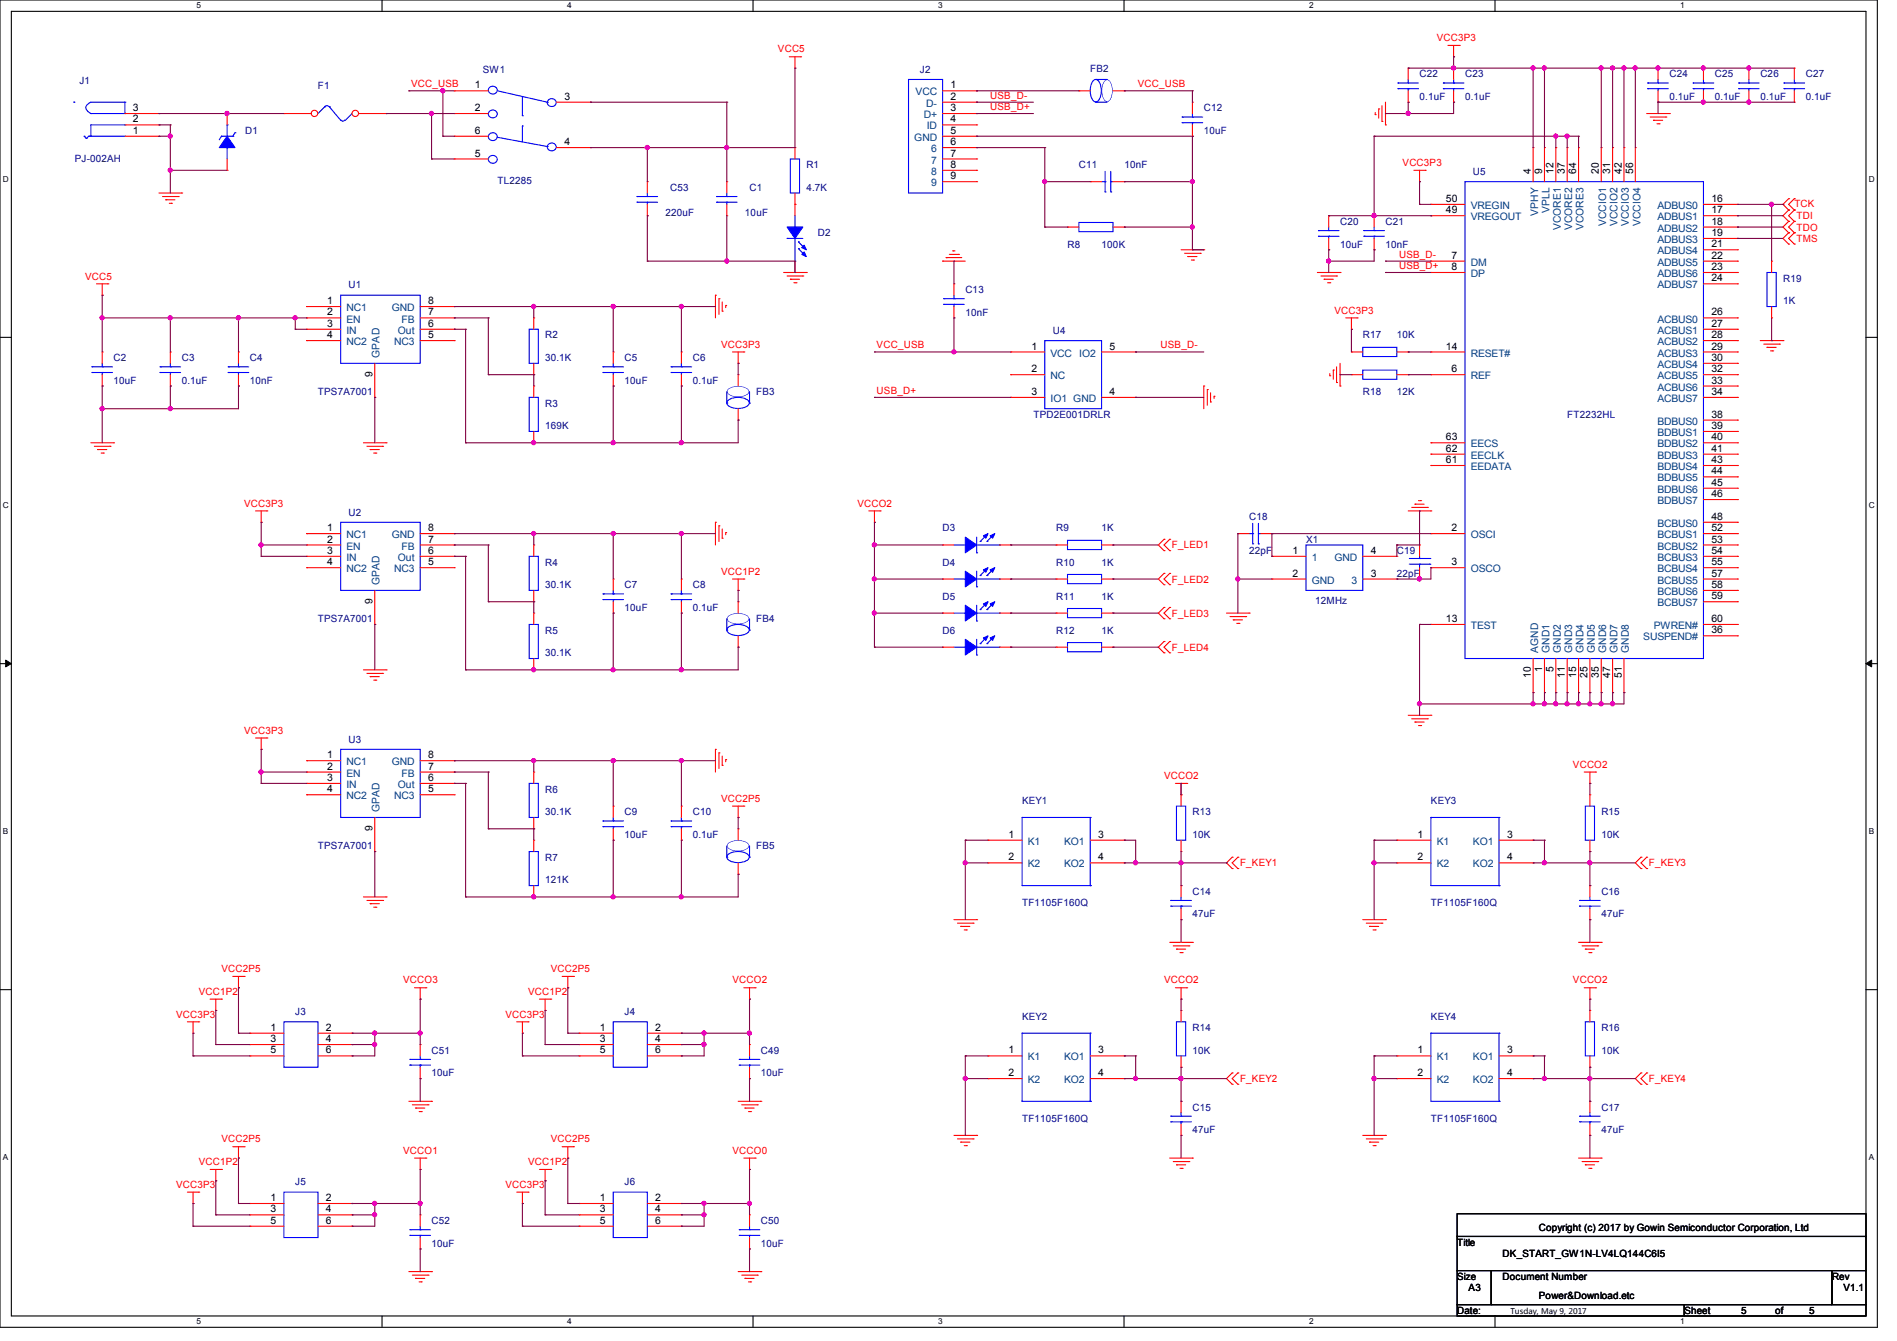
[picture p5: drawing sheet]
<svg xmlns="http://www.w3.org/2000/svg" width="297mm" height="210mm" viewBox="0 0 297 210" stroke-linecap="round" stroke-linejoin="round" font-family="sans-serif">
<defs><g id="words">
<g font-size="1.6" fill="#000080">
<text x="75.6" y="11.4">SW1</text>
<text x="144" y="11.4">J2</text>
<text x="170.7" y="11.2">FB2</text>
<text x="12.4" y="13.2">J1</text>
<text x="49.8" y="13.9">F1</text>
<text x="188.5" y="17.4">C12</text>
<text x="222.3" y="12.1">C22</text>
<text x="222.3" y="15.7">0.1uF</text>
<text x="229.4" y="12.1">C23</text>
<text x="229.4" y="15.7">0.1uF</text>
<text x="261.4" y="12.1">C24</text>
<text x="261.4" y="15.7">0.1uF</text>
<text x="268.5" y="12.1">C25</text>
<text x="268.5" y="15.7">0.1uF</text>
<text x="275.6" y="12.1">C26</text>
<text x="275.6" y="15.7">0.1uF</text>
<text x="282.7" y="12.1">C27</text>
<text x="282.7" y="15.7">0.1uF</text>
<text x="38.4" y="21">D1</text>
<text x="188.5" y="21">10uF</text>
<text x="11.7" y="25.4">PJ-002AH</text>
<text x="77.9" y="28.8">TL2285</text>
<text x="104.9" y="29.9">C53</text>
<text x="117.4" y="29.9">C1</text>
<text x="126.2" y="26.3">R1</text>
<text x="126.2" y="29.9">4.7K</text>
<text x="168.9" y="26.3">C11</text>
<text x="176" y="26.3">10nF</text>
<text x="230.6" y="27.4">U5</text>
<text x="104.2" y="33.8">220uF</text>
<text x="116.6" y="33.8">10uF</text>
<text x="209.8" y="35.2">C20</text>
<text x="216.9" y="35.2">C21</text>
<text x="128" y="37">D2</text>
<text x="167.1" y="38.8">R8</text>
<text x="172.5" y="38.8">100K</text>
<text x="209.8" y="38.8">10uF</text>
<text x="216.9" y="38.8">10nF</text>
<text x="54.6" y="45.2">U1</text>
<text x="151.1" y="45.9">C13</text>
<text x="279.2" y="44.1">R19</text>
<text x="279.2" y="47.7">1K</text>
<text x="85.3" y="53">R2</text>
<text x="151.1" y="49.4">10nF</text>
<text x="164.8" y="52.3">U4</text>
<text x="213.4" y="53">R17</text>
<text x="218.7" y="53">10K</text>
<text x="17.8" y="56.6">C2</text>
<text x="28.4" y="56.6">C3</text>
<text x="39.1" y="56.6">C4</text>
<text x="85.3" y="56.6">30.1K</text>
<text x="97.8" y="56.6">C5</text>
<text x="108.5" y="56.6">C6</text>
<text x="17.8" y="60.1">10uF</text>
<text x="28.4" y="60.1">0.1uF</text>
<text x="39.1" y="60.1">10nF</text>
<text x="49.8" y="61.9">TPS7A7001</text>
<text x="85.3" y="63.7">R3</text>
<text x="97.8" y="60.1">10uF</text>
<text x="108.5" y="60.1">0.1uF</text>
<text x="118.4" y="61.9">FB3</text>
<text x="161.8" y="65.4">TPD2E001DRLR</text>
<text x="213.4" y="61.9">R18</text>
<text x="218.7" y="61.9">12K</text>
<text x="245.4" y="65.4">FT2232HL</text>
<text x="85.3" y="67.2">169K</text>
<text x="54.6" y="80.7">U2</text>
<text x="147.6" y="83.2">D3</text>
<text x="165.4" y="83.2">R9</text>
<text x="172.5" y="83.2">1K</text>
<text x="195.6" y="81.4">C18</text>
<text x="85.3" y="88.6">R4</text>
<text x="147.6" y="88.6">D4</text>
<text x="165.4" y="88.6">R10</text>
<text x="172.5" y="88.6">1K</text>
<text x="195.6" y="86.8">22pF</text>
<text x="204.5" y="85">X1</text>
<text x="218.7" y="86.8">C19</text>
<text x="85.3" y="92.1">30.1K</text>
<text x="97.8" y="92.1">C7</text>
<text x="97.8" y="95.7">10uF</text>
<text x="108.5" y="92.1">C8</text>
<text x="108.5" y="95.7">0.1uF</text>
<text x="147.6" y="93.9">D5</text>
<text x="165.4" y="93.9">R11</text>
<text x="172.5" y="93.9">1K</text>
<text x="205.9" y="94.6">12MHz</text>
<text x="218.7" y="90.3">22pF</text>
<text x="49.8" y="97.5">TPS7A7001</text>
<text x="85.3" y="99.2">R5</text>
<text x="118.4" y="97.5">FB4</text>
<text x="147.6" y="99.2">D6</text>
<text x="165.4" y="99.2">R12</text>
<text x="172.5" y="99.2">1K</text>
<text x="85.3" y="102.8">30.1K</text>
<text x="54.6" y="116.3">U3</text>
<text x="85.3" y="124.1">R6</text>
<text x="160" y="125.9">KEY1</text>
<text x="224" y="125.9">KEY3</text>
<text x="85.3" y="127.7">30.1K</text>
<text x="97.8" y="127.7">C9</text>
<text x="97.8" y="131.2">10uF</text>
<text x="108.5" y="127.7">C10</text>
<text x="108.5" y="131.2">0.1uF</text>
<text x="186.7" y="127.7">R13</text>
<text x="186.7" y="131.2">10K</text>
<text x="250.7" y="127.7">R15</text>
<text x="250.7" y="131.2">10K</text>
<text x="49.8" y="133">TPS7A7001</text>
<text x="85.3" y="134.8">R7</text>
<text x="118.4" y="133">FB5</text>
<text x="85.3" y="138.3">121K</text>
<text x="160" y="141.9">TF1105F160Q</text>
<text x="186.7" y="140.1">C14</text>
<text x="186.7" y="143.7">47uF</text>
<text x="224" y="141.9">TF1105F160Q</text>
<text x="250.7" y="140.1">C16</text>
<text x="250.7" y="143.7">47uF</text>
<text x="46.2" y="159">J3</text>
<text x="97.8" y="159">J4</text>
<text x="160" y="159.7">KEY2</text>
<text x="186.7" y="161.5">R14</text>
<text x="224" y="159.7">KEY4</text>
<text x="250.7" y="161.5">R16</text>
<text x="67.6" y="165">C51</text>
<text x="119.1" y="165">C49</text>
<text x="186.7" y="165">10K</text>
<text x="250.7" y="165">10K</text>
<text x="67.6" y="168.6">10uF</text>
<text x="119.1" y="168.6">10uF</text>
<text x="186.7" y="173.9">C15</text>
<text x="250.7" y="173.9">C17</text>
<text x="160" y="175.7">TF1105F160Q</text>
<text x="186.7" y="177.5">47uF</text>
<text x="224" y="175.7">TF1105F160Q</text>
<text x="250.7" y="177.5">47uF</text>
<text x="46.2" y="185.6">J5</text>
<text x="97.8" y="185.6">J6</text>
<text x="67.6" y="191.7">C52</text>
<text x="119.1" y="191.7">C50</text>
<text x="67.6" y="195.2">10uF</text>
<text x="119.1" y="195.2">10uF</text>
</g>
<g font-size="1.6" fill="#f00">
<text x="121.8" y="8.2">VCC5</text>
<text x="224.9" y="6.4">VCC3P3</text>
<text x="64.4" y="13.7">VCC_USB</text>
<text x="155" y="15.5">USB_D-</text>
<text x="155" y="17.2">USB_D+</text>
<text x="178.1" y="13.7">VCC_USB</text>
<text x="219.6" y="26">VCC3P3</text>
<text x="280.9" y="32.4">TCK</text>
<text x="281.3" y="34.3">TDI</text>
<text x="219" y="40.3">USB_D-</text>
<text x="281.3" y="37.9">TMS</text>
<text x="281.3" y="36.1">TDO</text>
<text x="13.3" y="43.8">VCC5</text>
<text x="219" y="42.1">USB_D+</text>
<text x="208.9" y="49.1">VCC3P3</text>
<text x="112.9" y="54.4">VCC3P3</text>
<text x="137.3" y="54.6">VCC_USB</text>
<text x="181.7" y="54.6">USB_D-</text>
<text x="137.3" y="61.7">USB_D+</text>
<text x="38.2" y="79.3">VCC3P3</text>
<text x="134.2" y="79.3">VCCO2</text>
<text x="183.5" y="85.9">F_LED1</text>
<text x="112.9" y="90">VCC1P2</text>
<text x="183.5" y="91.2">F_LED2</text>
<text x="183.5" y="96.6">F_LED3</text>
<text x="183.5" y="101.9">F_LED4</text>
<text x="38.2" y="114.9">VCC3P3</text>
<text x="112.9" y="125.6">VCC2P5</text>
<text x="182.3" y="122">VCCO2</text>
<text x="246.3" y="120.2">VCCO2</text>
<text x="194.2" y="135.7">F_KEY1</text>
<text x="258.2" y="135.7">F_KEY3</text>
<text x="31.1" y="155.8">VCC1P2</text>
<text x="34.7" y="152.2">VCC2P5</text>
<text x="63.1" y="154">VCCO3</text>
<text x="82.7" y="155.8">VCC1P2</text>
<text x="86.2" y="152.2">VCC2P5</text>
<text x="114.7" y="154">VCCO2</text>
<text x="182.3" y="154">VCCO2</text>
<text x="246.3" y="154">VCCO2</text>
<text x="27.6" y="159.3">VCC3P3</text>
<text x="79.1" y="159.3">VCC3P3</text>
<text x="194.2" y="169.5">F_KEY2</text>
<text x="258.2" y="169.5">F_KEY4</text>
<text x="34.7" y="178.9">VCC2P5</text>
<text x="86.2" y="178.9">VCC2P5</text>
<text x="31.1" y="182.5">VCC1P2</text>
<text x="63.1" y="180.7">VCCO1</text>
<text x="82.7" y="182.5">VCC1P2</text>
<text x="114.7" y="180.7">VCCO0</text>
<text x="27.6" y="186">VCC3P3</text>
<text x="79.1" y="186">VCC3P3</text>
</g>
<g font-size="1.6">
<text x="20.8" y="17.4">3</text>
<text x="74.3" y="13.8">1</text>
<text x="74.3" y="17.4">2</text>
<text x="88.4" y="15.6">3</text>
<text x="148.8" y="13.8">1</text>
<text x="148.8" y="15.6">2</text>
<text x="148.8" y="17.4">3</text>
<text x="20.8" y="19.2">2</text>
<text x="20.8" y="21">1</text>
<text x="74.3" y="21">6</text>
<text x="88.4" y="22.7">4</text>
<text x="148.8" y="19.2">4</text>
<text x="148.8" y="21">5</text>
<text x="148.8" y="22.7">6</text>
<text x="74.3" y="24.5">5</text>
<text x="148.8" y="24.5">7</text>
<text x="148.8" y="26.3">8</text>
<text x="148.8" y="28.1">9</text>
<text x="239.7" y="27.2" transform="rotate(-90 239.7 27.2)">4</text>
<text x="241.4" y="27.2" transform="rotate(-90 241.4 27.2)">9</text>
<text x="243.2" y="27.2" transform="rotate(-90 243.2 27.2)">12</text>
<text x="245" y="27.2" transform="rotate(-90 245 27.2)">37</text>
<text x="246.8" y="27.2" transform="rotate(-90 246.8 27.2)">64</text>
<text x="250.3" y="27.2" transform="rotate(-90 250.3 27.2)">20</text>
<text x="252.1" y="27.2" transform="rotate(-90 252.1 27.2)">31</text>
<text x="253.9" y="27.2" transform="rotate(-90 253.9 27.2)">42</text>
<text x="255.7" y="27.2" transform="rotate(-90 255.7 27.2)">56</text>
<text x="226.4" y="31.6">50</text>
<text x="226.4" y="33.4">49</text>
<text x="268" y="31.6">16</text>
<text x="268" y="33.4">17</text>
<text x="268" y="35.2">18</text>
<text x="227.3" y="40.5">7</text>
<text x="268" y="37">19</text>
<text x="268" y="38.7">21</text>
<text x="268" y="40.5">22</text>
<text x="51.2" y="47.6">1</text>
<text x="67" y="47.6">8</text>
<text x="227.3" y="42.3">8</text>
<text x="268" y="42.3">23</text>
<text x="268" y="44.1">24</text>
<text x="51.2" y="49.4">2</text>
<text x="51.2" y="51.2">3</text>
<text x="51.2" y="53">4</text>
<text x="67" y="53">5</text>
<text x="67" y="51.2">6</text>
<text x="67" y="49.4">7</text>
<text x="268" y="49.4">26</text>
<text x="268" y="51.2">27</text>
<text x="268" y="53">28</text>
<text x="58.3" y="59" transform="rotate(-90 58.3 59)">9</text>
<text x="161.5" y="54.7">1</text>
<text x="161.5" y="58.3">2</text>
<text x="173.7" y="54.7">5</text>
<text x="226.4" y="54.7">14</text>
<text x="227.3" y="58.3">6</text>
<text x="268" y="54.7">29</text>
<text x="268" y="56.5">30</text>
<text x="268" y="58.3">32</text>
<text x="161.5" y="61.8">3</text>
<text x="173.7" y="61.8">4</text>
<text x="268" y="60.1">33</text>
<text x="268" y="61.8">34</text>
<text x="268" y="65.4">38</text>
<text x="226.4" y="69">63</text>
<text x="226.4" y="70.7">62</text>
<text x="268" y="67.2">39</text>
<text x="268" y="69">40</text>
<text x="268" y="70.7">41</text>
<text x="226.4" y="72.5">61</text>
<text x="268" y="72.5">43</text>
<text x="268" y="74.3">44</text>
<text x="268" y="76.1">45</text>
<text x="268" y="77.9">46</text>
<text x="51.2" y="83.2">1</text>
<text x="67" y="83.2">8</text>
<text x="227.3" y="83.2">2</text>
<text x="268" y="81.4">48</text>
<text x="268" y="83.2">52</text>
<text x="51.2" y="85">2</text>
<text x="51.2" y="86.7">3</text>
<text x="51.2" y="88.5">4</text>
<text x="67" y="88.5">5</text>
<text x="67" y="86.7">6</text>
<text x="67" y="85">7</text>
<text x="202.4" y="86.7">1</text>
<text x="214.6" y="86.7">4</text>
<text x="227.3" y="88.5">3</text>
<text x="268" y="85">53</text>
<text x="268" y="86.7">54</text>
<text x="268" y="88.5">55</text>
<text x="58.3" y="94.6" transform="rotate(-90 58.3 94.6)">9</text>
<text x="202.4" y="90.3">2</text>
<text x="214.6" y="90.3">3</text>
<text x="268" y="90.3">57</text>
<text x="268" y="92.1">58</text>
<text x="268" y="93.9">59</text>
<text x="226.4" y="97.4">13</text>
<text x="268" y="97.4">60</text>
<text x="268" y="99.2">36</text>
<text x="239.7" y="106.1" transform="rotate(-90 239.7 106.1)">10</text>
<text x="241.4" y="105.2" transform="rotate(-90 241.4 105.2)">1</text>
<text x="243.2" y="105.2" transform="rotate(-90 243.2 105.2)">5</text>
<text x="245" y="106.1" transform="rotate(-90 245 106.1)">11</text>
<text x="246.8" y="106.1" transform="rotate(-90 246.8 106.1)">15</text>
<text x="248.6" y="106.1" transform="rotate(-90 248.6 106.1)">25</text>
<text x="250.3" y="106.1" transform="rotate(-90 250.3 106.1)">35</text>
<text x="252.1" y="106.1" transform="rotate(-90 252.1 106.1)">47</text>
<text x="253.9" y="106.1" transform="rotate(-90 253.9 106.1)">51</text>
<text x="51.2" y="118.7">1</text>
<text x="67" y="118.7">8</text>
<text x="51.2" y="120.5">2</text>
<text x="51.2" y="122.3">3</text>
<text x="51.2" y="124.1">4</text>
<text x="67" y="124.1">5</text>
<text x="67" y="122.3">6</text>
<text x="67" y="120.5">7</text>
<text x="58.3" y="130.1" transform="rotate(-90 58.3 130.1)">9</text>
<text x="157.9" y="131.2">1</text>
<text x="171.9" y="131.2">3</text>
<text x="221.9" y="131.2">1</text>
<text x="235.9" y="131.2">3</text>
<text x="157.9" y="134.7">2</text>
<text x="171.9" y="134.7">4</text>
<text x="221.9" y="134.7">2</text>
<text x="235.9" y="134.7">4</text>
<text x="42.3" y="161.4">1</text>
<text x="51" y="161.4">2</text>
<text x="93.9" y="161.4">1</text>
<text x="102.6" y="161.4">2</text>
<text x="42.3" y="163.2">3</text>
<text x="42.3" y="165">5</text>
<text x="51" y="163.2">4</text>
<text x="51" y="165">6</text>
<text x="93.9" y="163.2">3</text>
<text x="93.9" y="165">5</text>
<text x="102.6" y="163.2">4</text>
<text x="102.6" y="165">6</text>
<text x="157.9" y="165">1</text>
<text x="171.9" y="165">3</text>
<text x="221.9" y="165">1</text>
<text x="235.9" y="165">3</text>
<text x="157.9" y="168.5">2</text>
<text x="171.9" y="168.5">4</text>
<text x="221.9" y="168.5">2</text>
<text x="235.9" y="168.5">4</text>
<text x="42.3" y="188.1">1</text>
<text x="42.3" y="189.9">3</text>
<text x="42.3" y="191.6">5</text>
<text x="51" y="188.1">2</text>
<text x="51" y="189.9">4</text>
<text x="51" y="191.6">6</text>
<text x="93.9" y="188.1">1</text>
<text x="93.9" y="189.9">3</text>
<text x="93.9" y="191.6">5</text>
<text x="102.6" y="188.1">2</text>
<text x="102.6" y="189.9">4</text>
<text x="102.6" y="191.6">6</text>
<text x="228.1" y="195.1">Title</text>
<text x="235.3" y="196.9">DK_START_GW1N-LV4LQ144C6I5</text>
<text x="240.9" y="192.7">Copyright (c) 2017 by Gowin Semiconductor Corporation, Ltd</text>
<text x="228.1" y="200.4">Size</text>
<text x="229.9" y="202.2">A3</text>
<text x="235.3" y="200.4">Document Number</text>
<text x="240.9" y="203.4">Power&amp;Download.etc</text>
<text x="286.8" y="200.4">Rev</text>
<text x="288.6" y="202.2">V1.1</text>
<text x="228.1" y="205.7">Date:</text>
<text x="263.7" y="205.7">Sheet</text>
<text x="272.6" y="205.7">5</text>
<text x="277.9" y="205.7">of</text>
<text x="283.3" y="205.7">5</text>
</g>
<g font-size="1.6" fill="#004080">
<text x="143.4" y="14.9">VCC</text>
<text x="145" y="16.7">D-</text>
<text x="143.1" y="22.1">GND</text>
<text x="144.6" y="18.5">D+</text>
<text x="145.1" y="20.3">ID</text>
<text x="145.8" y="23.8">6</text>
<text x="145.8" y="25.6">7</text>
<text x="145.8" y="27.4">8</text>
<text x="145.8" y="29.2">9</text>
<text x="230.3" y="32.7">VREGIN</text>
<text x="230.3" y="34.5">VREGOUT</text>
<text x="240.8" y="33.8" transform="rotate(-90 240.8 33.8)">VPHY</text>
<text x="242.6" y="33.3" transform="rotate(-90 242.6 33.3)">VPLL</text>
<text x="251.5" y="35.4" transform="rotate(-90 251.5 35.4)">VCCIO1</text>
<text x="253.3" y="35.4" transform="rotate(-90 253.3 35.4)">VCCIO2</text>
<text x="255" y="35.4" transform="rotate(-90 255 35.4)">VCCIO3</text>
<text x="256.8" y="35.4" transform="rotate(-90 256.8 35.4)">VCCIO4</text>
<text x="259.5" y="32.7">ADBUS0</text>
<text x="259.5" y="34.5">ADBUS1</text>
<text x="230.3" y="41.6">DM</text>
<text x="244.4" y="36.1" transform="rotate(-90 244.4 36.1)">VCORE1</text>
<text x="246.1" y="36.1" transform="rotate(-90 246.1 36.1)">VCORE2</text>
<text x="247.9" y="36.1" transform="rotate(-90 247.9 36.1)">VCORE3</text>
<text x="259.5" y="36.3">ADBUS2</text>
<text x="259.5" y="38.1">ADBUS3</text>
<text x="259.5" y="39.8">ADBUS4</text>
<text x="259.5" y="41.6">ADBUS5</text>
<text x="230.3" y="43.4">DP</text>
<text x="259.5" y="43.4">ADBUS6</text>
<text x="259.5" y="45.2">ADBUS7</text>
<text x="54.2" y="48.7">NC1</text>
<text x="54.2" y="50.5">EN</text>
<text x="54.2" y="52.3">IN</text>
<text x="61.3" y="48.7">GND</text>
<text x="62.3" y="52.3">Out</text>
<text x="62.9" y="50.5">FB</text>
<text x="259.5" y="50.5">ACBUS0</text>
<text x="259.5" y="52.3">ACBUS1</text>
<text x="54.2" y="54.1">NC2</text>
<text x="59.4" y="56" transform="rotate(-90 59.4 56)">GPAD</text>
<text x="61.7" y="54.1">NC3</text>
<text x="164.5" y="55.8">VCC IO2</text>
<text x="164.5" y="59.4">NC</text>
<text x="230.3" y="55.8">RESET#</text>
<text x="230.3" y="59.4">REF</text>
<text x="259.5" y="54.1">ACBUS2</text>
<text x="259.5" y="55.8">ACBUS3</text>
<text x="259.5" y="57.6">ACBUS4</text>
<text x="259.5" y="59.4">ACBUS5</text>
<text x="164.5" y="63">IO1 GND</text>
<text x="259.5" y="61.2">ACBUS6</text>
<text x="259.5" y="63">ACBUS7</text>
<text x="230.3" y="70.1">EECS</text>
<text x="230.3" y="71.8">EECLK</text>
<text x="259.5" y="66.5">BDBUS0</text>
<text x="259.5" y="68.3">BDBUS1</text>
<text x="259.5" y="70.1">BDBUS2</text>
<text x="259.5" y="71.8">BDBUS3</text>
<text x="230.3" y="73.6">EEDATA</text>
<text x="259.5" y="73.6">BDBUS4</text>
<text x="259.5" y="75.4">BDBUS5</text>
<text x="259.5" y="77.2">BDBUS6</text>
<text x="259.5" y="79">BDBUS7</text>
<text x="259.5" y="82.5">BCBUS0</text>
<text x="54.2" y="84.3">NC1</text>
<text x="54.2" y="86.1">EN</text>
<text x="54.2" y="87.8">IN</text>
<text x="54.2" y="89.6">NC2</text>
<text x="61.3" y="84.3">GND</text>
<text x="61.7" y="89.6">NC3</text>
<text x="62.3" y="87.8">Out</text>
<text x="62.9" y="86.1">FB</text>
<text x="205.4" y="87.8">1</text>
<text x="208.9" y="87.8">GND</text>
<text x="230.3" y="84.3">OSCI</text>
<text x="230.3" y="89.6">OSCO</text>
<text x="259.5" y="84.3">BCBUS1</text>
<text x="259.5" y="86.1">BCBUS2</text>
<text x="259.5" y="87.8">BCBUS3</text>
<text x="259.5" y="89.6">BCBUS4</text>
<text x="59.4" y="91.6" transform="rotate(-90 59.4 91.6)">GPAD</text>
<text x="205.4" y="91.4">GND</text>
<text x="211.6" y="91.4">3</text>
<text x="259.5" y="91.4">BCBUS5</text>
<text x="259.5" y="93.2">BCBUS6</text>
<text x="259.5" y="95">BCBUS7</text>
<text x="230.3" y="98.5">TEST</text>
<text x="257.3" y="100.3">SUSPEND#</text>
<text x="258.9" y="98.5">PWREN#</text>
<text x="240.8" y="102.2" transform="rotate(-90 240.8 102.2)">AGND</text>
<text x="242.6" y="102.2" transform="rotate(-90 242.6 102.2)">GND1</text>
<text x="244.4" y="102.2" transform="rotate(-90 244.4 102.2)">GND2</text>
<text x="246.1" y="102.2" transform="rotate(-90 246.1 102.2)">GND3</text>
<text x="247.9" y="102.2" transform="rotate(-90 247.9 102.2)">GND4</text>
<text x="249.7" y="102.2" transform="rotate(-90 249.7 102.2)">GND5</text>
<text x="251.5" y="102.2" transform="rotate(-90 251.5 102.2)">GND6</text>
<text x="253.3" y="102.2" transform="rotate(-90 253.3 102.2)">GND7</text>
<text x="255" y="102.2" transform="rotate(-90 255 102.2)">GND8</text>
<text x="54.2" y="119.8">NC1</text>
<text x="61.3" y="119.8">GND</text>
<text x="54.2" y="121.6">EN</text>
<text x="54.2" y="123.4">IN</text>
<text x="54.2" y="125.2">NC2</text>
<text x="61.7" y="125.2">NC3</text>
<text x="62.3" y="123.4">Out</text>
<text x="62.9" y="121.6">FB</text>
<text x="59.4" y="127.1" transform="rotate(-90 59.4 127.1)">GPAD</text>
<text x="160.9" y="132.3">K1</text>
<text x="160.9" y="135.8">K2</text>
<text x="166.6" y="132.3">KO1</text>
<text x="166.6" y="135.8">KO2</text>
<text x="224.9" y="132.3">K1</text>
<text x="224.9" y="135.8">K2</text>
<text x="230.6" y="132.3">KO1</text>
<text x="230.6" y="135.8">KO2</text>
<text x="160.9" y="166.1">K1</text>
<text x="166.6" y="166.1">KO1</text>
<text x="224.9" y="166.1">K1</text>
<text x="230.6" y="166.1">KO1</text>
<text x="160.9" y="169.6">K2</text>
<text x="166.6" y="169.6">KO2</text>
<text x="224.9" y="169.6">K2</text>
<text x="230.6" y="169.6">KO2</text>
</g>
<g font-size="1.3">
<text x="30.8" y="1.3">5</text>
<text x="88.8" y="1.3">4</text>
<text x="146.9" y="1.3">3</text>
<text x="205" y="1.3">2</text>
<text x="263.1" y="1.3">1</text>
<text x=".5" y="28.4">D</text>
<text x="292.6" y="28.4">D</text>
<text x=".5" y="79.5">C</text>
<text x="292.6" y="79.5">C</text>
<text x=".5" y="130.6">B</text>
<text x="292.6" y="130.6">B</text>
<text x=".5" y="181.7">A</text>
<text x="292.6" y="181.7">A</text>
<text x="30.8" y="207.4">5</text>
<text x="88.8" y="207.4">4</text>
<text x="146.9" y="207.4">3</text>
<text x="205" y="207.4">2</text>
<text x="263.1" y="207.4">1</text>
</g>
<text font-size="1.2" x="236.5" y="205.7">Tusday, May 9, 2017</text>
</g></defs>
<path d="M0 0h293.9v207.9h-293.9zM1.8 1.8h290.3v204.3h-290.3z" fill="none" stroke="#000" stroke-width=".17"/>
<g fill="#fff">
<path d="M30.8 .2h.7v1.4h-.7z"/>
<path d="M30.8 206.2h.7v1.4h-.7z"/>
</g>
<path d="M59.8 0v1.8M59.8 206.1v1.8" fill="none" stroke="#000" stroke-width=".17"/>
<g fill="#fff">
<path d="M88.8 .2h.7v1.4h-.7z"/>
<path d="M88.8 206.2h.7v1.4h-.7z"/>
</g>
<path d="M117.9 0v1.8M117.9 206.1v1.8" fill="none" stroke="#000" stroke-width=".17"/>
<g fill="#fff">
<path d="M146.9 .2h.7v1.4h-.7z"/>
<path d="M146.9 206.2h.7v1.4h-.7z"/>
</g>
<path d="M176 0v1.8M176 206.1v1.8" fill="none" stroke="#000" stroke-width=".17"/>
<g fill="#fff">
<path d="M205 .2h.7v1.4h-.7z"/>
<path d="M205 206.2h.7v1.4h-.7z"/>
</g>
<path d="M234.1 0v1.8M234.1 206.1v1.8" fill="none" stroke="#000" stroke-width=".17"/>
<g fill="#fff">
<path d="M263.1 .2h.6v1.4h-.6z"/>
<path d="M263.1 206.2h.6v1.4h-.6z"/>
<path d="M.5 27.3h.9v1.4h-.9z"/>
<path d="M292.6 27.3h.9v1.4h-.9z"/>
<path d="M.5 78.4h.9v1.4h-.9z"/>
<path d="M292.6 78.4h.9v1.4h-.9z"/>
</g>
<path d="M0 52.8h1.8M292.1 52.8h1.8" fill="none" stroke="#000" stroke-width=".17"/>
<g fill="#fff">
<path d="M.5 129.5h.8v1.4h-.8z"/>
<path d="M292.6 129.5h.8v1.4h-.8z"/>
</g>
<path d="M0 103.9h1.8M292.1 103.9h1.8" fill="none" stroke="#000" stroke-width=".17"/>
<path d="M.9 103.4l.9 .5-.9 .5zM292.1 103.9l.9-.5v1z" fill="#000" stroke="#000" stroke-width=".16"/>
<g fill="#fff">
<path d="M.5 180.5h.8v1.4h-.8z"/>
<path d="M292.6 180.5h.8v1.4h-.8z"/>
</g>
<path d="M0 155h1.8M292.1 155h1.8M228.1 190.1h64v3.5h-64zM228.1 193.6h64v5.4h-64zM228.1 199h5.4v5.3h-5.4zM233.5 199h53.3v5.3h-53.3zM286.8 199h5.3v5.3h-5.3zM228.1 204.3h35.6v1.8h-35.6zM263.7 204.3h28.4v1.8h-28.4z" fill="none" stroke="#000" stroke-width=".17"/>
<g fill="none" stroke="#f00" stroke-width=".17">
<path d="M19.6 17.8h5.3M19.6 19.6h5.3M24.9 17.8h.1M24.9 19.6h.1M123.6 8.9h1.7M124.5 10.7h.1M124.5 8.9v1.8M125.3 8.9h.1M168.9 14.2h.1M168.9 14.2h1.8M174.2 14.2h1.8M176 14.2h.1"/>
<path d="M186.7 16h.1M186.7 16v1.8M186.7 19.6v1.7M215.3 17.9h.1M215.3 17.6v.3M215.9 17.1h.1M215.9 17.1v1.4M216.4 19h.1M216.4 16.6v2.4M216.9 19.6h.1M216.9 16v3.6M226.7 7.1h1.8"/>
<path d="M227.6 8.9h.1M227.6 16h.1M227.6 10.7h.1M227.6 7.1v1.8M227.6 10.7v1.7M227.6 14.2v1.8M228.5 7.1h.1M257.8 17.8h3.6M258.4 18.3h2.4M258.9 18.8h.1M258.9 18.8h1.4M259.4 19.4h.4"/>
<path d="M259.6 16h.1M259.6 10.7h.1M259.6 10.7v1.7M259.6 14.2v1.8M259.8 19.4h.1M260.8 18.3h.1M261.4 17.8h.1M266.7 16h.1M266.7 10.7h.1M266.7 10.7v1.7M266.7 14.2v1.8M280.9 16h.1"/>
<path d="M280.9 10.7h.1M280.9 10.7v1.7M280.9 14.2v1.8M19.6 21.3h5.3M24.9 21.3h.1M24.9 30.2h3.5M25.4 30.8h2.5M26 31.3h.1M26 31.3h1.4M26.5 31.8h.3M26.8 31.8h.1M27.9 30.8h.1"/>
<path d="M28.4 30.2h.1M124.5 23.1h.1M124.5 32h.1M124.5 23.1v1.8M124.5 30.2v3.6M148.6 39.8h1.5M149.2 39.3h.1M149.2 39.3h.3M150.1 39.8h.1M167.1 35.6h.1M167.1 35.6h1.8M170.7 28.4h.1"/>
<path d="M170.7 28.4h1.8M174.2 35.6h1.8M174.2 28.4h1.8M176 28.4h.1M176 35.6h.1M184.9 39.1h3.6M185.5 39.7h2.4M186.7 21.3h.1M187.9 39.7h.1M188.5 39.1h.1M208 39.1h.1M208 33.8h.1"/>
<path d="M208 33.8v1.8M208 37.3v1.8M215.1 39.1h.1M215.1 33.8h.1M215.1 33.8v1.8M215.1 37.3v1.8M221.4 26.7h1.7M222.2 28.4h.1M222.2 26.7v1.7M223.1 26.7h.1M224 32h.1M224 33.8h.1"/>
<path d="M224 32h5.4M224 33.8h5.4M240 23.1h.1M240 23.1v5.3M241.8 23.1h.1M241.8 23.1v5.3M243.6 23.1h.1M243.6 23.1v5.3M245.4 23.1h.1M245.4 23.1v5.3M247.1 23.1h.1M247.1 23.1v5.3"/>
<path d="M250.7 23.1h.1M250.7 23.1v5.3M252.5 23.1h.1M252.5 23.1v5.3M254.3 23.1h.1M254.3 23.1v5.3M256 23.1h.1M256 23.1v5.3M266.7 39.1h5.3M266.7 32h5.3M266.7 33.8h5.3M266.7 35.6h5.3"/>
<path d="M266.7 37.3h5.3M272 32h.1M272 33.8h.1M272 35.6h.1M272 37.3h.1M272 39.1h.1M280 36.4h.1M280 38.2h.1M280 34.7h.1M280 32.9h.1M280 31.1h.1M280 36.4l-.9 .9 .9 .9"/>
<path d="M280 34.7l-.9 .9 .9 .8M280 32.9l-.9 .9 .9 .9M280 31.1l-.9 .9 .9 .9M280.9 38.2h.1M280.9 36.4h.1M280.9 34.7h.1M280.9 32.9h.1M280.9 31.1h.1M280.9 36.4l-.9 .9 .9 .9M280.9 34.7l-.9 .9 .9 .8M280.9 32.9l-.9 .9 .9 .9M280.9 31.1l-.9 .9 .9 .9"/>
<path d="M15.1 44.4h1.8M16 46.2h.1M16 55.1h.1M16 44.4v1.8M16 55.1v1.8M16 58.7v1.8M16.9 44.4h.1M26.7 55.1h.1M26.7 55.1v1.8M26.7 58.7v1.8M37.3 55.1h.1M37.3 55.1v1.8"/>
<path d="M37.3 58.7v1.8M48 48h.1M48 49.8h.1M48 51.6h.1M48 53.3h.1M48 49.8h5.3M48 53.3h5.3M48 51.6h5.3M48 48h5.3M58.7 56.9v5.3M65.8 49.8h5.3M65.8 53.3h5.3"/>
<path d="M65.8 51.6h5.3M65.8 48h5.3M71.1 53.3h.1M71.1 51.6h.1M71.1 49.8h.1M71.1 48h.1M106.7 55.1h.1M106.7 55.1v1.8M106.7 58.7v1.8M112 46.2h.1M112 46.2v3.6M112.6 46.8h.1"/>
<path d="M112.6 46.8v2.4M113.1 48.7h.1M113.1 47.3v1.4M113.6 47.8h.1M113.6 47.8v.4M114.7 55.1h1.8M115.6 56.9h.1M115.6 55.1v1.8M116.5 55.1h.1M122.7 42.7h3.5M123.2 43.2h2.5M123.7 43.7h.1"/>
<path d="M123.7 43.7h1.5M124.3 44.3h.3M124.5 42.7h.1M124.5 40.9v1.8M124.6 44.3h.1M125.7 43.2h.1M126.2 42.7h.1M147.6 40.9h.1M147.6 40.9h3.5M148.1 40.3h.1M148.1 40.3h2.5M149.4 49.8h.1"/>
<path d="M149.4 44.4h.1M149.4 44.4v1.8M149.4 48v1.8M186 40.2h.1M186 40.2h1.4M186.5 40.7h.4M186.9 40.7h.1M206.2 42.7h3.6M206.8 43.2h2.5M207.3 43.7h.1M207.3 43.7h1.4M207.9 44.3h.3"/>
<path d="M208.2 44.3h.1M208.2 58.8h.1M208.2 58.5v.3M208.7 58h.1M208.7 58v1.4M209.3 43.2h.1M209.3 59.9h.1M209.3 57.4v2.5M209.8 42.7h.1M209.8 56.9v3.6M210.7 49.8h1.8M211.6 51.6h.1"/>
<path d="M211.6 58.7h.1M211.6 49.8v1.8M211.6 58.7h1.8M212.5 49.8h.1M218.7 58.7h1.8M220.5 58.7h.1M224 40.9h.1M224 42.7h.1M224 55.1h.1M224 58.7h.1M224 42.7h5.4M224 55.1h5.4"/>
<path d="M224 40.9h5.4M224 58.7h5.4M266.7 42.7h5.3M266.7 44.4h5.3M266.7 55.1h5.3M266.7 40.9h5.3M266.7 49.8h5.3M266.7 53.3h5.3M266.7 51.6h5.3M266.7 56.9h5.3M266.7 58.7h5.3M272 40.9h.1"/>
<path d="M272 42.7h.1M272 44.4h.1M272 49.8h.1M272 51.6h.1M272 53.3h.1M272 55.1h.1M272 56.9h.1M272 58.7h.1M275.6 53.3h3.5M276.1 53.9h2.5M276.6 54.4h.1M276.6 54.4h1.5"/>
<path d="M277.2 54.9h.3M277.4 49.8h.1M277.4 40.9h.1M277.4 40.9v1.8M277.4 48v1.8M277.5 54.9h.1M278.6 53.9h.1M279.1 53.3h.1M14.2 69.3h3.6M14.8 69.9h2.4M15.3 70.4h.1M15.3 70.4h1.4"/>
<path d="M15.8 71h.4M16 60.5h.1M16.2 71h.1M17.2 69.9h.1M17.8 69.3h.1M26.7 60.5h.1M37.3 60.5h.1M56.9 69.3h3.6M57.4 69.9h2.5M58 70.4h.1M58 70.4h1.4M58.5 71h.3"/>
<path d="M58.7 62.2h.1M58.8 71h.1M59.9 69.9h.1M60.5 69.3h.1M83.6 60.5h.1M83.6 69.3h.1M83.6 60.5v1.7M83.6 67.6v1.7M106.7 60.5h.1M188.5 60.5h.1M188.5 60.5v3.5M189 61h.1"/>
<path d="M189 61v2.5M189.5 62.9h.1M189.5 61.5v1.4M190.1 62.1h.1M190.1 62.1v.3M209.8 60.5h.1M221 79.5h2.5M221.5 79h.1M221.5 79h1.5M222.1 78.4h.3M222.4 78.4h.1M223.5 79.5h.1"/>
<path d="M224 69.3h.1M224 71.1h.1M224 72.9h.1M224 69.3h5.4M224 71.1h5.4M224 72.9h5.4M266.7 69.3h5.3M266.7 60.5h5.3M266.7 62.2h5.3M266.7 65.8h5.3M266.7 67.6h5.3M266.7 71.1h5.3"/>
<path d="M266.7 72.9h5.3M266.7 74.7h5.3M266.7 76.5h5.3M266.7 78.2h5.3M272 60.5h.1M272 62.2h.1M272 65.8h.1M272 67.6h.1M272 69.3h.1M272 71.1h.1M272 72.9h.1M272 74.7h.1"/>
<path d="M272 76.5h.1M272 78.2h.1M40 80h1.8M40.9 81.8h.1M40.9 80v1.8M41.8 80h.1M48 83.6h.1M48 85.3h.1M48 87.1h.1M48 88.9h.1M48 83.6h5.3M48 85.3h5.3"/>
<path d="M48 87.1h5.3M48 88.9h5.3M58.7 97.8h.1M58.7 92.5v5.3M65.8 83.6h5.3M65.8 85.3h5.3M65.8 87.1h5.3M65.8 88.9h5.3M71.1 88.9h.1M71.1 87.1h.1M71.1 85.3h.1M71.1 83.6h.1"/>
<path d="M83.6 85.3h.1M83.6 94.2h.1M83.6 96h.1M83.6 85.3v1.8M83.6 92.5v1.7M83.6 96v1.8M96 96h.1M96 90.7h.1M96 90.7v1.8M96 94.2v1.8M106.7 96h.1M106.7 90.7h.1"/>
<path d="M106.7 90.7v1.8M106.7 94.2v1.8M112 81.8h.1M112 81.8v3.5M112.6 82.3h.1M112.6 82.3v2.5M113.1 84.3h.1M113.1 82.8v1.5M113.6 83.4h.1M113.6 83.4v.3M114.7 90.7h1.8M115.6 92.5h.1"/>
<path d="M115.6 94.2h.1M115.6 90.7v1.8M115.6 94.2v1.8M115.6 99.6v1.7M116.5 90.7h.1M136 80h1.8M136.9 81.8h.1M136.9 80v1.8M137.8 80h.1M147.6 90.7h.1M147.6 96h.1M147.6 90.7h1.8"/>
<path d="M147.6 96h1.8M156.5 90.7h1.7M156.5 96h1.7M158.2 90.7h.1M158.2 96h.1M165.4 85.3h.1M165.4 90.7h.1M165.4 96h.1M165.4 90.7h1.7M165.4 96h1.7M165.4 85.3h1.7M172.5 90.7h1.7"/>
<path d="M172.5 96h1.7M172.5 85.3h1.7M174.2 85.3h.1M174.2 90.7h.1M174.2 96h.1M182.2 84.5h.1M182.2 86.2h.1M182.2 89.8h.1M182.2 91.6h.1M182.2 95.1h.1M182.2 96.9h.1M182.2 84.5l-.8 .8 .8 .9"/>
<path d="M182.2 89.8l-.8 .9 .8 .9M182.2 95.1l-.8 .9 .8 .9M183.1 86.2h.1M183.1 84.5h.1M183.1 91.6h.1M183.1 89.8h.1M183.1 96.9h.1M183.1 95.1h.1M183.1 84.5l-.9 .8 .9 .9M183.1 89.8l-.9 .9 .9 .9M183.1 95.1l-.9 .9 .9 .9M192 96h3.6"/>
<path d="M192.6 96.6h2.4M193.1 97.1h.1M193.1 97.1h1.4M193.6 97.6h.4M194 97.6h.1M195 96.6h.1M195.6 96h.1M220.5 80h3.5M224 80h.1M224 83.6h.1M224 88.9h.1M224 97.8h.1"/>
<path d="M224 83.6h5.4M224 88.9h5.4M224 97.8h5.4M266.7 90.7h5.3M266.7 81.8h5.3M266.7 83.6h5.3M266.7 85.3h5.3M266.7 87.1h5.3M266.7 88.9h5.3M266.7 92.5h5.3M266.7 94.2h5.3M266.7 97.8h5.3"/>
<path d="M266.7 99.6h5.3M272 81.8h.1M272 83.6h.1M272 85.3h.1M272 87.1h.1M272 88.9h.1M272 90.7h.1M272 92.5h.1M272 94.2h.1M272 97.8h.1M272 99.6h.1M40 115.6h1.8"/>
<path d="M40.9 117.3h.1M40.9 115.6v1.7M41.8 115.6h.1M48 119.1h.1M48 119.1h5.3M56.9 104.9h3.6M57.4 105.5h2.5M58 106h.1M58 106h1.4M58.5 106.5h.3M58.8 106.5h.1M59.9 105.5h.1"/>
<path d="M60.5 104.9h.1M65.8 119.1h5.3M71.1 119.1h.1M83.6 104.9h.1M83.6 103.1v1.8M112 117.3h.1M112 117.3v3.6M112.6 117.9h.1M112.6 117.9v2.5M113.1 119.8h.1M113.1 118.4v1.4M113.6 119h.1"/>
<path d="M113.6 119v.3M115.6 101.3h.1M147.6 101.3h.1M147.6 101.3h1.8M156.5 101.3h1.7M158.2 101.3h.1M165.4 101.3h.1M165.4 101.3h1.7M172.5 101.3h1.7M174.2 101.3h.1M182.2 100.5h.1M182.2 102.2h.1"/>
<path d="M182.2 100.5l-.8 .8 .8 .9M183.1 102.2h.1M183.1 100.5h.1M183.1 100.5l-.9 .8 .9 .9M220.5 112h3.5M221 112.6h2.5M221.5 113.1h.1M221.5 113.1h1.5M222.1 113.6h.3M222.4 113.6h.1M223.5 112.6h.1M224 112h.1"/>
<path d="M240 108.5h.1M240 103.1v5.4M241.8 108.5h.1M241.8 103.1v5.4M243.6 108.5h.1M243.6 103.1v5.4M245.4 108.5h.1M245.4 103.1v5.4M247.1 108.5h.1M247.1 103.1v5.4M248.9 108.5h.1M248.9 103.1v5.4"/>
<path d="M250.7 108.5h.1M250.7 103.1v5.4M252.5 108.5h.1M252.5 103.1v5.4M254.3 108.5h.1M254.3 103.1v5.4M48 120.9h.1M48 122.7h.1M48 124.5h.1M48 122.7h5.3M48 120.9h5.3M48 124.5h5.3"/>
<path d="M58.7 133.3h.1M58.7 128v5.3M65.8 122.7h5.3M65.8 120.9h5.3M65.8 124.5h5.3M71.1 124.5h.1M71.1 122.7h.1M71.1 120.9h.1M83.6 131.6h.1M83.6 131.6v1.7M83.6 138.7v1.8M96 131.6h.1"/>
<path d="M96 126.2h.1M96 126.2v1.8M96 129.8v1.8M106.7 131.6h.1M106.7 126.2h.1M106.7 126.2v1.8M106.7 129.8v1.8M114.7 126.2h1.8M115.6 128h.1M115.6 129.8h.1M115.6 136.9h.1M115.6 126.2v1.8"/>
<path d="M115.6 129.8v1.8M115.6 135.1v1.8M116.5 126.2h.1M154.7 131.6h.1M154.7 135.1h.1M154.7 131.6h5.3M154.7 135.1h5.3M170.7 131.6h5.3M170.7 135.1h5.3M176 131.6h.1M176 135.1h.1M184 122.7h1.8"/>
<path d="M184.9 124.5h.1M184.9 133.3h.1M184.9 138.7h.1M184.9 122.7v3.5M184.9 131.6v1.7M184.9 138.7v1.8M185.8 122.7h.1M192.9 134.2h.1M192.9 136h.1M192.9 134.2l-.9 .9 .9 .9M193.8 136h.1M193.8 134.2h.1"/>
<path d="M193.8 134.2l-.9 .9 .9 .9M218.7 131.6h.1M218.7 135.1h.1M218.7 131.6h5.3M218.7 135.1h5.3M234.7 131.6h5.3M234.7 135.1h5.3M240 131.6h.1M240 135.1h.1M248 120.9h1.8M248.9 122.7h.1M248.9 138.7h.1"/>
<path d="M248.9 124.5h.1M248.9 133.3h.1M248.9 120.9v1.8M248.9 124.5v1.7M248.9 131.6v1.7M248.9 138.7v1.8M249.8 120.9h.1M256.9 134.2h.1M256.9 136h.1M256.9 134.2l-.9 .9 .9 .9M257.8 136h.1M257.8 134.2h.1"/>
<path d="M257.8 134.2l-.9 .9 .9 .9M32.9 156.5h1.8M33.8 158.2h.1M33.8 156.5v1.7M34.7 156.5h.1M36.4 152.9h1.8M37.3 154.7h.1M37.3 152.9v1.8M38.2 152.9h.1M56.9 140.5h3.6M57.4 141h2.5M58 141.5h.1"/>
<path d="M58 141.5h1.4M58.5 142.1h.3M58.8 142.1h.1M59.9 141h.1M60.5 140.5h.1M64.9 154.7h1.8M65.8 156.5h.1M65.8 154.7v1.8M66.7 154.7h.1M83.6 140.5h.1M84.5 156.5h1.7M85.3 158.2h.1"/>
<path d="M85.3 156.5v1.7M86.2 156.5h.1M88 152.9h1.8M88.9 154.7h.1M88.9 152.9v1.8M89.8 152.9h.1M116.5 154.7h1.7M117.3 156.5h.1M117.3 154.7v1.8M118.2 154.7h.1M149.4 144h3.5M149.9 144.6h2.5"/>
<path d="M150.4 145.1h.1M150.4 145.1h1.4M151 145.6h.3M151.3 145.6h.1M152.4 144.6h.1M152.9 144h.1M183.1 147.6h3.6M183.7 148.1h2.4M184 154.7h1.8M184.2 148.6h.1M184.2 148.6h1.4M184.7 149.2h.4"/>
<path d="M184.9 156.5h.1M184.9 144h.1M184.9 142.2v1.8M184.9 154.7v1.8M185.1 149.2h.1M185.8 154.7h.1M186.1 148.1h.1M186.7 147.6h.1M213.4 144h3.5M213.9 144.6h2.5M214.4 145.1h.1M214.4 145.1h1.5"/>
<path d="M215 145.6h.3M215.3 145.6h.1M216.4 144.6h.1M216.9 144h.1M247.1 147.6h3.6M247.7 148.1h2.4M248 154.7h1.8M248.2 148.6h.1M248.2 148.6h1.4M248.8 149.2h.3M248.9 156.5h.1M248.9 144h.1"/>
<path d="M248.9 142.2v1.8M248.9 154.7v1.8M249.1 149.2h.1M249.8 154.7h.1M250.1 148.1h.1M250.7 147.6h.1M29.3 160h1.8M30.2 161.8h.1M30.2 160v1.8M31.1 160h.1M36.4 179.6h1.8M37.3 179.6v1.8"/>
<path d="M38.2 179.6h.1M39.1 161.8h.1M39.1 163.6h.1M39.1 165.4h.1M39.1 161.8h5.3M39.1 163.6h5.3M39.1 165.4h5.3M49.8 161.8h5.3M49.8 163.6h5.3M49.8 165.4h5.3M55.1 161.8h.1M55.1 163.6h.1"/>
<path d="M55.1 165.4h.1M64 172.5h3.6M64.6 173h2.4M65.1 173.5h.1M65.1 173.5h1.4M65.6 174.1h.4M65.8 168.9h.1M65.8 163.6h.1M65.8 163.6v1.8M65.8 167.1v1.8M66 174.1h.1M67 173h.1"/>
<path d="M67.6 172.5h.1M80.9 160h1.8M81.8 161.8h.1M81.8 160v1.8M82.7 160h.1M88 179.6h1.8M88.9 179.6v1.8M89.8 179.6h.1M115.6 172.5h3.5M116.1 173h2.5M116.6 173.5h.1M116.6 173.5h1.5"/>
<path d="M117.2 174.1h.3M117.3 168.9h.1M117.3 163.6h.1M117.3 163.6v1.8M117.3 167.1v1.8M117.5 174.1h.1M118.6 173h.1M119.1 172.5h.1M149.4 177.8h3.5M149.9 178.4h2.5M150.4 178.9h.1M150.4 178.9h1.4"/>
<path d="M151 179.4h.3M151.3 179.4h.1M152.4 178.4h.1M152.9 177.8h.1M184.9 177.8h.1M184.9 172.5h.1M184.9 172.5v1.7M184.9 176v1.8M192.9 168h.1M192.9 169.8h.1M192.9 168l-.9 .9 .9 .9M193.8 169.8h.1"/>
<path d="M193.8 168h.1M193.8 168l-.9 .9 .9 .9M213.4 177.8h3.5M213.9 178.4h2.5M214.4 178.9h.1M214.4 178.9h1.5M215 179.4h.3M215.3 179.4h.1M216.4 178.4h.1M216.9 177.8h.1M248.9 177.8h.1M248.9 172.5h.1"/>
<path d="M248.9 172.5v1.7M248.9 176v1.8M256.9 168h.1M256.9 169.8h.1M256.9 168l-.9 .9 .9 .9M257.8 169.8h.1M257.8 168h.1M257.8 168l-.9 .9 .9 .9M29.3 186.7h1.8M30.2 188.5h.1M30.2 186.7v1.8M31.1 186.7h.1"/>
<path d="M32.9 183.1h1.8M33.8 184.9h.1M33.8 183.1v1.8M34.7 183.1h.1M37.3 181.4h.1M39.1 188.5h.1M39.1 190.2h.1M39.1 192h.1M39.1 188.5h5.3M39.1 190.2h5.3M39.1 192h5.3M49.8 188.5h5.3"/>
<path d="M49.8 190.2h5.3M49.8 192h5.3M55.1 188.5h.1M55.1 190.2h.1M55.1 192h.1M64 199.1h3.6M64.6 199.7h2.4M64.9 181.4h1.8M65.8 183.1h.1M65.8 195.6h.1M65.8 190.2h.1M65.8 181.4v1.7"/>
<path d="M65.8 190.2v1.8M65.8 193.8v1.8M66.7 181.4h.1M67 199.7h.1M67.6 199.1h.1M80.9 186.7h1.8M81.8 188.5h.1M81.8 186.7v1.8M82.7 186.7h.1M84.5 183.1h1.7M85.3 184.9h.1M85.3 183.1v1.8"/>
<path d="M86.2 183.1h.1M88.9 181.4h.1M90.7 188.5h.1M90.7 190.2h.1M90.7 192h.1M90.7 188.5h5.3M90.7 190.2h5.3M90.7 192h5.3M101.3 188.5h5.4M101.3 190.2h5.4M101.3 192h5.4M106.7 188.5h.1"/>
<path d="M106.7 190.2h.1M106.7 192h.1M115.6 199.1h3.5M116.1 199.7h2.5M116.5 181.4h1.7M117.3 183.1h.1M117.3 195.6h.1M117.3 190.2h.1M117.3 181.4v1.7M117.3 190.2v1.8M117.3 193.8v1.8M118.2 181.4h.1"/>
<path d="M118.6 199.7h.1M119.1 199.1h.1M183.1 181.4h3.6M183.7 181.9h2.4M184.2 182.4h.1M184.2 182.4h1.4M184.7 183h.4M185.1 183h.1M186.1 181.9h.1M186.7 181.4h.1M247.1 181.4h3.6M247.7 181.9h2.4"/>
<path d="M248.2 182.4h.1M248.2 182.4h1.4M248.8 183h.3M249.1 183h.1M250.1 181.9h.1M250.7 181.4h.1M65.1 200.2h.1M65.1 200.2h1.4M65.6 200.7h.4M66 200.7h.1M116.6 200.2h.1M116.6 200.2h1.5"/>
<path d="M117.2 200.7h.3M117.5 200.7h.1"/>
</g>
<g fill="none" stroke="#00f" stroke-width=".17">
<path d="M11.6 16h.1M14.2 17.8h.1M14.2 17.8h5.4M19.6 16h.1M19.6 17.8h.1M19.6 16h-5.4l-.6 .4a.91 .91 0 0 0 .6 1.4M19.6 19.6h.1M19.6 16v1.8M19.6 19.6h-5.4v1.7M50.8 16.7l.4-.1 .4 .1M50.8 16.7h.1M50.8 16.7l-1 1.1"/>
<path d="M51.6 16.7h.1M51.6 16.7l1.7 2.1M54 18.8a.35 .35 0 0 1-.6 0M55.1 17.8h.1M55.1 17.8l-1 1M171.3 12.5l.3-.1a1.22 1.22 0 0 1 .8 1.2 2.59 2.59 0 0 1-.6 2.3l-.2 .1a1.22 1.22 0 0 1-.9-1.2 2.59 2.59 0 0 1 .6-2.3zM171.6 16h.1M171.6 12.4h.1M171.6 16h1.8M171.6 12.4h1.8M173.1 12.5l.2-.1a1.22 1.22 0 0 1 .9 1.2 2.59 2.59 0 0 1-.6 2.3l-.3 .1a1.22 1.22 0 0 1-.8-1.2 2.59 2.59 0 0 1 .6-2.3zM185.1 18.3h.1"/>
<path d="M185.1 19.2h.1M185.1 18.3h3.2M185.1 19.2h3.2M186.7 19.2h.1M186.7 18.3h.1M186.7 17.8v.5M186.7 19.2v.4M226 13h.1M226 13.9h.1M226 13h3.2M226 13.9h3.2M227.6 13.9h.1"/>
<path d="M227.6 13h.1M227.6 12.4v.6M227.6 13.9v.3M258 13h.1M258 13.9h.1M258 13h3.2M258 13.9h3.2M259.6 13.9h.1M259.6 13h.1M259.6 12.4v.6M259.6 13.9v.3M265.1 13h.1"/>
<path d="M265.1 13.9h.1M265.1 13h3.2M265.1 13.9h3.2M266.7 13.9h.1M266.7 13h.1M266.7 12.4v.6M266.7 13.9v.3M279.3 13h.1M279.3 13.9h.1M279.3 13h3.2M279.3 13.9h3.2M280.9 13.9h.1"/>
<path d="M280.9 13h.1M280.9 12.4v.6M280.9 13.9v.3M13.2 21.3h.1M13.2 21.3l.3 .4M13.5 21.7h.1M13.9 21.3h.1M13.9 21.3h5.7M13.9 21.3l-.4 .4M14.2 21.3h.1M19.6 21.3h.1M123.2 37.3h.1"/>
<path d="M123.2 37.3h2.5M123.7 24.9h1.5v5.3h-1.5zM124.5 35.6h.1M124.5 33.8v1.8M124.5 37.3v3.6M125 37.9h.1M125 38.9h.1M125 37.9l1.1 1M125 38.9l1.1 1.1M168.9 34.8h5.3v1.5h-5.3zM172.5 28.4h.5M173 30.1h.1"/>
<path d="M173 28.4h.1M173 26.8v3.3M173.9 28.4h.1M173.9 30.1h.1M173.9 28.4h.3M173.9 26.8v3.3M206.4 36.1h.1M206.4 37h.1M206.4 36.1h3.2M206.4 37h3.2M208 37h.1M208 36.1h.1"/>
<path d="M208 35.6v.5M208 37v.3M213.5 36.1h.1M213.5 37h.1M213.5 36.1h3.2M213.5 37h3.2M215.1 37h.1M215.1 36.1h.1M215.1 35.6v.5M215.1 37v.3M229.4 28.4h37.3v74.7h-37.3zM14.4 57.4h.1"/>
<path d="M14.4 58.3h.1M14.4 57.4h3.2M14.4 58.3h3.2M16 58.3h.1M16 57.4h.1M16 56.9v.5M16 58.3v.4M25.1 57.4h.1M25.1 58.3h.1M25.1 57.4h3.2M25.1 58.3h3.2M26.7 58.3h.1"/>
<path d="M26.7 57.4h.1M26.7 56.9v.5M26.7 58.3v.4M35.7 57.4h.1M35.7 58.3h.1M35.7 57.4h3.2M35.7 58.3h3.2M37.3 58.3h.1M37.3 57.4h.1M37.3 56.9v.5M37.3 58.3v.4M53.3 46.2h12.5v10.7h-12.5z"/>
<path d="M105.1 57.4h.1M105.1 58.3h.1M105.1 57.4h3.2M105.1 58.3h3.2M106.7 58.3h.1M106.7 57.4h.1M106.7 56.9v.5M106.7 58.3v.4M124.5 40.9h.1M147.7 46.8h.1M147.7 47.7h.1M147.7 46.8h3.3"/>
<path d="M147.7 47.7h3.3M149.4 47.7h.1M149.4 46.8h.1M149.4 46.2v.6M149.4 47.7v.3M213.4 58h5.3v1.4h-5.3zM276.6 42.7h1.5v5.3h-1.5zM82.8 62.2h1.5v5.4h-1.5zM53.3 81.8h12.5v10.7h-12.5zM82.8 87.1h1.5v5.4h-1.5zM82.8 97.8h1.5v5.3h-1.5zM94.4 93h.1"/>
<path d="M94.4 93.9h.1M94.4 93h3.2M94.4 93.9h3.2M96 93.9h.1M96 93h.1M96 92.5v.5M96 93.9v.3M105.1 93h.1M105.1 93.9h.1M105.1 93h3.2M105.1 93.9h3.2M106.7 93.9h.1"/>
<path d="M106.7 93h.1M106.7 92.5v.5M106.7 93.9v.3M113.8 98.7h.1M113.8 96.9v1.8M113.9 96.6a2.64 2.64 0 0 1 3.3 0l.1 .3a1.22 1.22 0 0 1-1.2 .8 2.58 2.58 0 0 1-2.2-.5l-.1-.3zM113.9 98.4a2.64 2.64 0 0 1 3.3 0l.1 .3a1.22 1.22 0 0 1-1.2 .8 2.58 2.58 0 0 1-2.2-.6l-.1-.2zM117.3 98.7h.1M117.3 96.9v1.8M149.4 90.7h1.7M149.4 96h1.7M151.1 90.7h.1"/>
<path d="M151.1 96h.1M152.9 91.9h.1M152.9 97.2h.1M152.9 89.5v2.4M152.9 94.8v2.4M152.9 90.7h3.6M152.9 96h3.6M153.5 90.1h.1M153.5 95.5h.1M154.5 90.1h.1M154.5 95.5h.1M154.5 99.7l-1 1.1"/>
<path d="M154.5 89.1l-1 1M154.5 94.4l-1 1.1M155.6 99.7l-1.1 1.1M155.6 89.1l-1.1 1M155.6 94.4l-1.1 1.1M156.5 90.7h.1M156.5 96h.1M167.1 84.6h5.4v1.5h-5.4zM167.1 90h5.4v1.4h-5.4zM167.1 95.3h5.4v1.4h-5.4zM53.3 117.3h12.5v10.7h-12.5zM149.4 101.3h1.7"/>
<path d="M151.1 101.3h.1M152.9 102.6h.1M152.9 100.1v2.5M152.9 101.3h3.6M153.5 100.8h.1M154.5 100.8h.1M156.5 101.3h.1M167.1 100.6h5.4v1.5h-5.4zM82.8 133.3h1.5v5.4h-1.5zM94.4 128.6h.1M94.4 129.5h.1M94.4 128.6h3.2"/>
<path d="M94.4 129.5h3.2M96 129.5h.1M96 128.6h.1M96 128v.6M96 129.5v.3M105.1 128.6h.1M105.1 129.5h.1M105.1 128.6h3.2M105.1 129.5h3.2M106.7 129.5h.1M106.7 128.6h.1M106.7 128v.6"/>
<path d="M106.7 129.5v.3M113.8 134.2h.1M113.8 132.5v1.7M113.9 132.2a2.64 2.64 0 0 1 3.3 0l.1 .2a1.22 1.22 0 0 1-1.2 .9 2.58 2.58 0 0 1-2.2-.6l-.1-.3zM113.9 133.9a2.64 2.64 0 0 1 3.3 0l.1 .3a1.22 1.22 0 0 1-1.2 .8 2.58 2.58 0 0 1-2.2-.5l-.1-.3zM117.3 134.2h.1M117.3 132.5v1.7M160 128h.1M160 128h10.7M160 128v10.7h10.7M170.7 128h.1M170.7 138.7h.1"/>
<path d="M170.7 128v10.7M184.2 126.2h1.4v5.4h-1.4zM224 128h.1M224 128h10.7M224 128v10.7h10.7M234.7 128h.1M234.7 138.7h.1M234.7 128v10.7M248.2 126.2h1.4v5.4h-1.4zM183.3 141h.1M183.3 141.9h.1M183.3 141h3.2"/>
<path d="M183.3 141.9h3.2M184.9 141.9h.1M184.9 141h.1M184.9 140.5v.5M184.9 141.9v.3M247.3 141h.1M247.3 141.9h.1M247.3 141h3.2M247.3 141.9h3.2M248.9 141.9h.1M248.9 141h.1M248.9 140.5v.5"/>
<path d="M248.9 141.9v.3M44.4 160h5.4v7.1h-5.4zM64.2 165.9h.1M64.2 166.8h.1M64.2 165.9h3.2M64.2 166.8h3.2M65.8 166.8h.1M65.8 165.9h.1M65.8 165.4v.5M65.8 166.8v.3M115.7 165.9h.1M115.7 166.8h.1"/>
<path d="M115.7 165.9h3.3M115.7 166.8h3.3M117.3 166.8h.1M117.3 165.9h.1M117.3 165.4v.5M117.3 166.8v.3M183.3 174.8h.1M183.3 175.7h.1M183.3 174.8h3.2M183.3 175.7h3.2M184.9 175.7h.1M184.9 174.8h.1"/>
<path d="M184.9 174.2v.6M184.9 175.7v.3M247.3 174.8h.1M247.3 175.7h.1M247.3 174.8h3.2M247.3 175.7h3.2M248.9 175.7h.1M248.9 174.8h.1M248.9 174.2v.6M248.9 175.7v.3M44.4 186.7h5.4v7.1h-5.4zM64.2 192.6h.1"/>
<path d="M64.2 193.5h.1M64.2 192.6h3.2M64.2 193.5h3.2M65.8 193.5h.1M65.8 192.6h.1M65.8 192v.6M65.8 193.5v.3M96 186.7h5.3v7.1h-5.3zM115.7 192.6h.1M115.7 193.5h.1M115.7 192.6h3.3M115.7 193.5h3.3"/>
<path d="M117.3 193.5h.1M117.3 192.6h.1M117.3 192v.6M117.3 193.5v.3"/>
</g>
<g fill="#00f" stroke="#00f" stroke-width=".17">
<path d="M151.1 100.1l1.8 1.2-1.8 1.3z" fill-rule="evenodd"/>
<path d="M155 99.9l.7-.3-.3 .7z" fill-rule="evenodd"/>
<path d="M154 99.9l.7-.3-.4 .7z" fill-rule="evenodd"/>
<path d="M151.1 89.5l1.8 1.2-1.8 1.2z" fill-rule="evenodd"/>
<path d="M155 89.2l.7-.3-.3 .7z" fill-rule="evenodd"/>
<path d="M154 89.2l.7-.3-.4 .7z" fill-rule="evenodd"/>
<path d="M123.2 35.6h2.5l-1.2 1.7z" fill-rule="evenodd"/>
<path d="M125.5 39.8l.4-.3 .3 .7z" fill-rule="evenodd"/>
<path d="M125.9 38.4l.3 .7-.7-.3z" fill-rule="evenodd"/>
<path d="M151.1 94.8l1.8 1.2-1.8 1.2z" fill-rule="evenodd"/>
<path d="M155 94.6l.7-.4-.3 .8z" fill-rule="evenodd"/>
<path d="M154 94.6l.7-.4-.4 .8z" fill-rule="evenodd"/>
</g>
<circle cx="49.2" cy="17.8" r=".5" fill="#fff" stroke="#f00" stroke-width=".17"/>
<path d="M44.4 17.8h.1M44.4 17.8h4.3" fill="none" stroke="#f00" stroke-width=".17"/>
<circle cx="55.6" cy="17.8" r=".5" fill="#fff" stroke="#f00" stroke-width=".17"/>
<g fill="none" stroke="#f00" stroke-width=".17">
<path d="M35.6 17.8h.1M35.6 17.8v1.8M56.2 17.8h4.3M60.5 17.8h.1M71.1 14.2h.1M71.1 17.8h.1M71.1 17.8h5.4M71.1 14.2h5.4M87.1 16h5.4M92.5 16h.1M147.6 17.8h5.3M147.6 14.2h5.3"/>
<path d="M147.6 16h5.3M147.6 19.6h5.3M152.9 14.2h.1M152.9 16h.1M152.9 17.8h.1M152.9 19.6h.1M220.5 16h.1M220.5 10.7h.1M220.5 10.7v1.7M220.5 14.2v1.8M273.8 16h.1M273.8 10.7h.1"/>
<path d="M273.8 10.7v1.7M273.8 14.2v1.8M35.6 26.7h.1M35.6 24.9v1.8M71.1 21.3h.1M71.1 24.9h.1M71.1 21.3h5.4M71.1 24.9h5.4M87.1 23.1h5.4M92.5 23.1h.1M101.3 33.8h.1M101.3 28.4h.1"/>
<path d="M101.3 28.4v1.8M101.3 32v1.8M113.8 33.8h.1M113.8 28.4h.1M113.8 28.4v1.8M113.8 32v1.8M147.6 21.3h5.3M147.6 23.1h5.3M147.6 24.9h5.3M147.6 26.7h5.3M147.6 28.4h5.3M152.9 21.3h.1"/>
<path d="M152.9 23.1h.1M152.9 24.9h.1M152.9 26.7h.1M152.9 28.4h.1M83.6 49.8h.1M83.6 58.7h.1M83.6 49.8v1.8M83.6 56.9v1.8M96 55.1h.1M96 55.1v1.8M96 58.7v1.8M115.6 58.7h.1"/>
<path d="M115.6 58.7v1.8M158.2 55.1h.1M158.2 58.7h.1M158.2 55.1h5.4M158.2 58.7h5.4M172.5 55.1h5.3M177.8 55.1h.1M211.6 55.1h.1M211.6 55.1h1.8M218.7 55.1h1.8M220.5 55.1h.1M96 60.5h.1"/>
<path d="M115.6 65.8h.1M115.6 64v1.8M158.2 62.2h.1M158.2 62.2h5.4M172.5 62.2h5.3M177.8 62.2h.1M147.6 85.3h.1M147.6 85.3h1.8M156.5 85.3h1.7M158.2 85.3h.1M193.8 83.6h.1M193.8 83.6h1.8"/>
<path d="M197.4 83.6h1.7M199.1 83.6h.1M199.1 87.1h.1M199.1 90.7h.1M199.1 87.1h5.4M199.1 90.7h5.4M213.4 87.1h5.3M213.4 90.7h5.3M218.7 90.7h.1M218.7 87.1h.1M222.2 85.3h.1M222.2 90.7h.1"/>
<path d="M222.2 85.3v1.8M222.2 88.9v1.8M83.6 120.9h.1M83.6 129.8h.1M83.6 120.9v1.8M83.6 128v1.8M184.9 158.2h.1M184.9 158.2v1.8M248.9 158.2h.1M248.9 158.2v1.8M90.7 161.8h.1M90.7 163.6h.1"/>
<path d="M90.7 165.4h.1M90.7 165.4h5.3M90.7 161.8h5.3M90.7 163.6h5.3M101.3 165.4h5.4M101.3 161.8h5.4M101.3 163.6h5.4M106.7 161.8h.1M106.7 163.6h.1M106.7 165.4h.1M154.7 165.4h.1M154.7 168.9h.1"/>
<path d="M154.7 165.4h5.3M154.7 168.9h5.3M170.7 165.4h5.3M170.7 168.9h5.3M176 165.4h.1M176 168.9h.1M184.9 167.1h.1M184.9 165.4v1.7M218.7 165.4h.1M218.7 168.9h.1M218.7 165.4h5.3M218.7 168.9h5.3"/>
<path d="M234.7 165.4h5.3M234.7 168.9h5.3M240 165.4h.1M240 168.9h.1M248.9 167.1h.1M248.9 165.4v1.7"/>
</g>
<g fill="none" stroke="#00f" stroke-width=".17">
<path d="M35.6 19.6h.1M35.6 19.6v1.7M77.9 14.2l7.8 1.8M81.8 18.1h.1M81.8 19.7h.1M81.8 15.1v3M81.8 19.7v2.5M85.7 16h.1M142.2 12.4h5.4v17.8h-5.4zM218.9 13h.1M218.9 13.9h.1M218.9 13h3.2"/>
<path d="M218.9 13.9h3.2M220.5 13.9h.1M220.5 13h.1M220.5 12.4v.6M220.5 13.9v.3M272.2 13h.1M272.2 13.9h.1M272.2 13h3.2M272.2 13.9h3.2M273.8 13.9h.1M273.8 13h.1M273.8 12.4v.6"/>
<path d="M273.8 13.9v.3M34.7 21.3h.1M34.7 21.3l-.4 .6M34.7 21.3h1.7M35.6 23.1h.1M35.6 23.1v1.8M36.4 21.3h.1M36.8 20.8h.1M36.8 20.8l-.4 .5M77.9 21.5l7.8 1.4M85.7 22.9h.1M99.7 30.8h.1"/>
<path d="M99.7 31.7h.1M99.7 30.8h3.3M99.7 31.7h3.3M101.3 31.7h.1M101.3 30.8h.1M101.3 30.2v.6M101.3 31.7v.3M112.2 30.8h.1M112.2 31.7h.1M112.2 30.8h3.2M112.2 31.7h3.2M113.8 31.7h.1"/>
<path d="M113.8 30.8h.1M113.8 30.2v.6M113.8 31.7v.3M82.8 51.6h1.5v5.3h-1.5zM94.4 57.4h.1M94.4 58.3h.1M94.4 57.4h3.2M94.4 58.3h3.2M96 58.3h.1M96 57.4h.1M96 56.9v.5M96 58.3v.4"/>
<path d="M163.6 53.3h8.9v10.7h-8.9zM213.4 54.4h5.3v1.4h-5.3zM113.8 63.1h.1M113.8 61.3v1.8M113.9 61a2.64 2.64 0 0 1 3.3 0l.1 .3a1.22 1.22 0 0 1-1.2 .8 2.58 2.58 0 0 1-2.2-.5l-.1-.3zM113.9 62.8a2.64 2.64 0 0 1 3.3 0l.1 .3a1.22 1.22 0 0 1-1.2 .8 2.58 2.58 0 0 1-2.2-.5l-.1-.3zM117.3 63.1h.1M117.3 61.3v1.8M149.4 85.3h1.7M151.1 85.3h.1M152.9 86.6h.1M152.9 84.1v2.5"/>
<path d="M152.9 85.3h3.6M153.5 84.8h.1M154.5 84.8h.1M154.5 83.7l-1 1.1M155.6 83.7l-1.1 1.1M156.5 85.3h.1M195.6 83.6h.5M196.1 85.2h.1M196.1 83.6h.1M196.1 82v3.2M197 83.6h.1M197 85.2h.1"/>
<path d="M197 83.6h.4M197 82v3.2M204.5 85.3h8.9v7.2h-8.9zM220.6 88.3h3.3M220.6 87.5h3.3M222.2 87.5h.1M222.2 88.3h.1M222.2 87.1v.4M222.2 88.3v.6M223.9 88.3h.1M223.9 87.5h.1M82.8 122.7h1.5v5.3h-1.5z"/>
<path d="M96 160h5.3v7.1h-5.3zM160 161.8h.1M160 161.8h10.7M160 161.8v10.7h10.7M170.7 161.8h.1M170.7 172.5h.1M170.7 161.8v10.7M184.2 160h1.4v5.4h-1.4zM224 161.8h.1M224 161.8h10.7M224 161.8v10.7h10.7M234.7 161.8h.1"/>
<path d="M234.7 172.5h.1M234.7 161.8v10.7M248.2 160h1.4v5.4h-1.4z"/>
<circle cx="77.2" cy="14.1" r=".67"/>
<circle cx="77.2" cy="17.9" r=".67"/>
<circle cx="86.4" cy="16.1" r=".67"/>
<circle cx="77.2" cy="21.4" r=".67"/>
<circle cx="77.2" cy="25" r=".67"/>
<circle cx="86.4" cy="23" r=".67"/>
</g>
<g fill="#00f" stroke="#00f" stroke-width=".17">
<path d="M151.1 84.1l1.8 1.2-1.8 1.3z" fill-rule="evenodd"/>
<path d="M155 83.9l.7-.3-.3 .7z" fill-rule="evenodd"/>
<path d="M154 83.9l.7-.3-.4 .7z" fill-rule="evenodd"/>
<path d="M35.6 21.3l1.2 1.8h-2.5z" fill-rule="evenodd"/>
</g>
<g fill="none" stroke="#800040" stroke-width=".17">
<path d="M24.9 19.6h.1M24.9 17.8h.1M24.9 17.8h19.5M24.9 19.6h1.8M26.7 19.6h.1M26.7 19.6v10.6M35.6 17.8h.1M60.5 17.8h.1M60.5 17.8h10.6M64 14.2h.1M64 14.2h7.1M67.6 17.8h.1"/>
<path d="M67.6 17.8v7.1M69.3 14.2h.1M69.3 14.2v7.1M92.5 16h.1M92.5 16h21.3M113.8 16h.1M113.8 16v12.4M124.5 10.7h.1M124.5 10.7v12.4h-32M152.9 14.2h.1M152.9 16h.1M152.9 17.8h.1"/>
<path d="M152.9 14.2h16M152.9 16h8.9M152.9 17.8h8.9M176 14.2h.1M176 14.2h10.7M186.7 14.2h.1M186.7 14.2v1.8M216.9 17.8h.1M220.5 10.7h.1M220.5 17.8h.1M220.5 16h.1M220.5 10.7h60.4"/>
<path d="M220.5 16v1.8M227.6 10.7h.1M227.6 8.9h.1M227.6 16h.1M227.6 16v1.8h-10.7M227.6 8.9v1.8M240 10.7h.1M240 10.7v12.4M241.8 10.7h.1M241.8 10.7v12.4M250.7 10.7h.1M250.7 10.7v12.4"/>
<path d="M252.5 10.7h.1M252.5 10.7v12.4M254.3 10.7h.1M254.3 10.7v12.4M256 10.7h.1M256 10.7v12.4M259.6 16h.1M259.6 10.7h.1M259.6 16h21.3M259.6 16v1.8M266.7 16h.1M266.7 10.7h.1"/>
<path d="M273.8 10.7h.1M273.8 16h.1M24.9 21.3h.1M24.9 21.3h1.8M26.7 21.3h.1M26.7 26.7h.1M26.7 26.7h8.9M67.6 24.9h.1M67.6 24.9h3.5M69.3 21.3h.1M69.3 21.3h1.8M92.5 23.1h.1"/>
<path d="M101.3 23.1h.1M101.3 33.8h.1M101.3 23.1v5.3M101.3 33.8v7.1M113.8 23.1h.1M113.8 33.8v7.1M152.9 23.1h.1M152.9 21.3h.1M152.9 21.3h33.8M152.9 23.1h10.7M163.6 23.1h.1M163.6 35.6h.1"/>
<path d="M163.6 28.4h.1M163.6 28.4h7.1M163.6 23.1v12.5M163.6 35.6h3.5M176 28.4h.1M176 35.6h.1M176 28.4h10.7M176 35.6h10.7M186.7 28.4h.1M186.7 35.6h.1M186.7 21.3h.1M186.7 39.1h.1"/>
<path d="M186.7 21.3v17.8M186.7 39.1h1.8M208 33.8h.1M208 39.1h.1M208 33.8h16M208 39.1v3.6M215.1 21.3h.1M215.1 39.1h.1M215.1 21.3h32M215.1 39.1v1.8h-7.1M215.1 21.3v12.5M222.2 32h.1"/>
<path d="M222.2 28.4h.1M222.2 32h1.8M222.2 28.4v3.6M224 33.8h.1M243.6 21.3h.1M243.6 21.3v1.8M245.4 21.3h.1M245.4 21.3v1.8M247.1 21.3h.1M247.1 21.3v1.8M272 35.6h.1M272 33.8h.1"/>
<path d="M272 37.3h.1M272 35.6h7.1M272 32h7.1M272 33.8h7.1M272 37.3h7.1M277.4 32h.1M277.4 32v8.9M279.1 32h.1M16 49.8h.1M16 46.2h.1M16 46.2v8.9M16 49.8h32"/>
<path d="M26.7 49.8h.1M26.7 49.8v5.3M37.3 49.8h.1M37.3 49.8v5.3M46.2 49.8h.1M46.2 51.6h.1M46.2 49.8v1.8M46.2 51.6h1.8M71.1 48h.1M71.1 49.8h.1M71.1 51.6h.1M71.1 49.8h5.4"/>
<path d="M71.1 51.6h1.8M71.1 48h40.9M72.9 51.6h.1M72.9 51.6v17.7M76.5 49.8h.1M76.5 58.7h.1M76.5 49.8v8.9M76.5 58.7h7.1M83.6 48h.1M83.6 58.7h.1M83.6 48v1.8M83.6 58.7v1.8"/>
<path d="M96 48h.1M96 48v7.1M101.3 40.9h.1M101.3 40.9h23.2v1.8M106.7 48h.1M106.7 48v7.1M113.8 40.9h.1M115.6 56.9h.1M115.6 56.9v1.8M124.5 42.7h.1M136.9 55.1h.1M136.9 55.1h21.3"/>
<path d="M149.4 49.8h.1M149.4 55.1h.1M149.4 40.9h.1M149.4 40.9v3.5M149.4 49.8v5.3M177.8 55.1h.1M177.8 55.1h10.7M208 40.9h.1M209.8 58.7h.1M209.8 58.7h1.8M211.6 51.6h.1M211.6 51.6v3.5"/>
<path d="M216.9 40.9h.1M216.9 42.7h.1M216.9 40.9h7.1M216.9 42.7h7.1M220.5 55.1h.1M220.5 58.7h.1M220.5 55.1h3.5M220.5 58.7h3.5M277.4 53.3h.1M277.4 49.8v3.5M16 64h.1M16 60.5h.1"/>
<path d="M16 60.5v8.8M26.7 64h.1M26.7 60.5h.1M26.7 60.5v3.5M37.3 60.5h.1M37.3 60.5v3.5h-21.3M58.7 62.2h.1M58.7 62.2v7.1M72.9 69.3h.1M83.6 69.3h.1M96 69.3h.1M96 60.5h.1"/>
<path d="M96 60.5v8.8M106.7 60.5h.1M106.7 69.3h.1M106.7 60.5v8.8M115.6 65.8h.1M115.6 65.8v3.5h-42.7M136.9 62.2h.1M136.9 62.2h21.3M177.8 62.2h.1M177.8 62.2h10.7M40.9 85.3h.1M40.9 87.1h.1"/>
<path d="M40.9 81.8h.1M40.9 81.8v5.3M40.9 85.3h7.1M40.9 87.1h7.1M58.7 97.8h.1M58.7 97.8v7.1M71.1 83.6h.1M71.1 85.3h.1M71.1 87.1h.1M71.1 85.3h5.4M71.1 87.1h1.8M71.1 83.6h40.9"/>
<path d="M72.9 87.1h.1M72.9 87.1v17.8M76.5 85.3h.1M76.5 94.2h.1M76.5 85.3v8.9M76.5 94.2h7.1M83.6 83.6h.1M83.6 94.2h.1M83.6 83.6v1.7M83.6 94.2v1.8M96 83.6h.1M96 96h.1"/>
<path d="M96 83.6v7.1M96 96v8.9M106.7 83.6h.1M106.7 96h.1M106.7 83.6v7.1M106.7 96v8.9M115.6 92.5h.1M115.6 92.5v1.7M136.9 85.3h.1M136.9 90.7h.1M136.9 96h.1M136.9 81.8h.1"/>
<path d="M136.9 90.7h10.7M136.9 85.3h10.7M136.9 96h10.7M136.9 81.8v19.5M158.2 85.3h.1M158.2 90.7h.1M158.2 96h.1M158.2 90.7h7.2M158.2 85.3h7.2M158.2 96h7.2M174.2 85.3h.1M174.2 90.7h.1"/>
<path d="M174.2 96h.1M174.2 90.7h7.2M174.2 85.3h7.2M174.2 96h7.2M193.8 90.7h.1M193.8 83.6h.1M193.8 90.7h5.3M193.8 83.6v12.4M199.1 83.6h.1M199.1 87.1h.1M199.1 83.6h24.9M199.1 83.6v3.5"/>
<path d="M218.7 90.7h.1M218.7 85.3h.1M218.7 85.3v1.8M222.2 90.7h.1M222.2 80h.1M222.2 97.8h.1M222.2 80v5.3h-3.5M222.2 97.8v14.2M222.2 97.8h1.8M224 88.9h.1M224 88.9v1.8h-5.3M40.9 117.3h.1"/>
<path d="M40.9 117.3v5.4M71.1 119.1h.1M71.1 119.1h40.9M72.9 104.9h.1M83.6 119.1h.1M83.6 104.9h.1M83.6 119.1v1.8M96 104.9h.1M96 119.1h.1M96 119.1v7.1M106.7 104.9h.1M106.7 119.1h.1"/>
<path d="M106.7 119.1v7.1M115.6 101.3h.1M115.6 101.3v3.6h-42.7M136.9 101.3h.1M136.9 101.3h10.7M158.2 101.3h.1M158.2 101.3h7.2M174.2 101.3h.1M174.2 101.3h7.2M222.2 110.2h.1M240 110.2h.1M240 108.5h.1"/>
<path d="M240 108.5v1.7M241.8 108.5h.1M241.8 110.2h.1M241.8 108.5v1.7M243.6 108.5h.1M243.6 110.2h.1M243.6 108.5v1.7M245.4 108.5h.1M245.4 110.2h.1M245.4 108.5v1.7M247.1 108.5h.1M247.1 110.2h.1"/>
<path d="M247.1 108.5v1.7M248.9 108.5h.1M248.9 110.2h.1M248.9 108.5v1.7M250.7 108.5h.1M250.7 110.2h.1M250.7 108.5v1.7M252.5 108.5h.1M252.5 110.2h.1M252.5 108.5v1.7M254.3 108.5h.1M254.3 108.5v1.7h-32.1"/>
<path d="M40.9 120.9h.1M40.9 122.7h.1M40.9 120.9h7.1M40.9 122.7h7.1M58.7 133.3h.1M58.7 133.3v7.2M71.1 120.9h.1M71.1 122.7h.1M71.1 120.9h5.4M71.1 122.7h1.8M72.9 122.7h.1M72.9 122.7v17.8"/>
<path d="M76.5 120.9h.1M76.5 129.8h.1M76.5 120.9v8.9M76.5 129.8h7.1M83.6 129.8h.1M83.6 129.8v1.8M96 131.6h.1M96 131.6v8.9M106.7 131.6h.1M106.7 131.6v8.9M115.6 136.9h.1M115.6 128h.1"/>
<path d="M115.6 128v1.8M115.6 136.9v3.6h-42.7M151.1 131.6h.1M151.1 135.1h.1M151.1 131.6h3.6M151.1 131.6v12.4M151.1 135.1h3.6M176 135.1h.1M176 131.6h.1M176 131.6h1.8v3.5M176 135.1h16M177.8 135.1h.1"/>
<path d="M184.9 135.1h.1M184.9 122.7h.1M184.9 138.7h.1M184.9 122.7v1.8M184.9 133.3v5.4M192 135.1h.1M215.1 131.6h.1M215.1 135.1h.1M215.1 131.6v12.4M215.1 131.6h3.6M215.1 135.1h3.6M240 135.1h.1"/>
<path d="M240 131.6h.1M240 131.6h1.8M240 135.1h16M241.8 131.6h.1M241.8 135.1h.1M241.8 131.6v3.5M248.9 133.3h.1M248.9 122.7h.1M248.9 135.1h.1M248.9 138.7h.1M248.9 122.7v1.8M248.9 133.3v5.4"/>
<path d="M33.8 158.2h.1M33.8 158.2v5.4M37.3 154.7h.1M37.3 154.7v7.1M65.8 156.5h.1M65.8 156.5v7.1M72.9 140.5h.1M83.6 140.5h.1M85.3 158.2h.1M85.3 158.2v5.4M88.9 154.7h.1M88.9 154.7v7.1"/>
<path d="M96 140.5h.1M106.7 140.5h.1M117.3 156.5h.1M117.3 156.5v7.1M184.9 144h.1M184.9 156.5h.1M184.9 144v3.6M184.9 156.5v1.7M248.9 156.5h.1M248.9 144h.1M248.9 144v3.6M248.9 156.5v1.7"/>
<path d="M30.2 165.4h.1M30.2 161.8h.1M30.2 165.4h8.9M30.2 161.8v3.6M33.8 163.6h.1M33.8 163.6h5.3M37.3 161.8h.1M37.3 161.8h1.8M55.1 161.8h.1M55.1 165.4h.1M55.1 163.6h.1M55.1 163.6h3.6"/>
<path d="M55.1 161.8h10.7M58.7 161.8h.1M58.7 163.6h.1M58.7 161.8v3.6h-3.6M65.8 161.8h.1M65.8 168.9h.1M65.8 168.9v3.6M81.8 165.4h.1M81.8 161.8h.1M81.8 165.4h8.9M81.8 161.8v3.6M85.3 163.6h.1"/>
<path d="M85.3 163.6h5.4M88.9 161.8h.1M88.9 161.8h1.8M106.7 161.8h.1M106.7 165.4h.1M106.7 163.6h.1M106.7 163.6h3.5M106.7 161.8h10.6M110.2 161.8h.1M110.2 163.6h.1M110.2 161.8v3.6h-3.5M117.3 161.8h.1"/>
<path d="M117.3 168.9h.1M117.3 168.9v3.6M151.1 165.4h.1M151.1 168.9h.1M151.1 165.4h3.6M151.1 165.4v12.4M151.1 168.9h3.6M176 168.9h.1M176 165.4h.1M176 165.4h1.8M176 168.9h16M177.8 165.4h.1"/>
<path d="M177.8 168.9h.1M177.8 165.4v3.5M184.9 167.1h.1M184.9 168.9h.1M184.9 177.8h.1M184.9 172.5h.1M184.9 167.1v5.4M184.9 177.8v3.6M215.1 165.4h.1M215.1 168.9h.1M215.1 165.4v12.4M215.1 165.4h3.6"/>
<path d="M215.1 168.9h3.6M240 168.9h.1M240 165.4h.1M240 165.4h1.8M240 168.9h16M241.8 165.4h.1M241.8 168.9h.1M241.8 165.4v3.5M248.9 167.1h.1M248.9 168.9h.1M248.9 177.8h.1M248.9 172.5h.1"/>
<path d="M248.9 167.1v5.4M248.9 177.8v3.6M30.2 192h.1M30.2 188.5h.1M30.2 188.5v3.5M30.2 192h8.9M33.8 190.2h.1M33.8 184.9h.1M33.8 184.9v5.3M33.8 190.2h5.3M37.3 188.5h.1M37.3 181.4h.1"/>
<path d="M37.3 181.4v7.1M37.3 188.5h1.8M55.1 188.5h.1M55.1 192h.1M55.1 190.2h.1M55.1 190.2h3.6M55.1 188.5h10.7M58.7 188.5h.1M58.7 190.2h.1M58.7 188.5v3.5h-3.6M65.8 183.1h.1M65.8 188.5h.1"/>
<path d="M65.8 195.6h.1M65.8 183.1v7.1M65.8 195.6v3.5M81.8 192h.1M81.8 188.5h.1M81.8 188.5v3.5M81.8 192h8.9M85.3 190.2h.1M85.3 184.9h.1M85.3 184.9v5.3M85.3 190.2h5.4M88.9 188.5h.1"/>
<path d="M88.9 181.4h.1M88.9 181.4v7.1M88.9 188.5h1.8M106.7 188.5h.1M106.7 192h.1M106.7 190.2h.1M106.7 190.2h3.5M106.7 188.5h10.6M110.2 188.5h.1M110.2 190.2h.1M110.2 188.5v3.5h-3.5M117.3 183.1h.1"/>
<path d="M117.3 188.5h.1M117.3 195.6h.1M117.3 183.1v7.1M117.3 195.6v3.5"/>
</g>
<g fill="#f0f" stroke="#f0f" stroke-width=".17">
<circle cx="245.3" cy="21.3" r=".32"/>
<circle cx="186.7" cy="28.4" r=".32"/>
<circle cx="163.6" cy="28.4" r=".32"/>
<circle cx="186.7" cy="35.5" r=".32"/>
<circle cx="240" cy="10.6" r=".32"/>
<circle cx="254.2" cy="10.6" r=".32"/>
<circle cx="26.6" cy="64" r=".32"/>
<circle cx="16" cy="64" r=".32"/>
<circle cx="16" cy="49.8" r=".32"/>
<circle cx="37.3" cy="49.8" r=".32"/>
<circle cx="46.2" cy="49.8" r=".32"/>
<circle cx="26.6" cy="49.8" r=".32"/>
<circle cx="83.5" cy="48" r=".32"/>
<circle cx="83.5" cy="69.3" r=".32"/>
<circle cx="106.7" cy="48" r=".32"/>
<circle cx="259.6" cy="10.6" r=".32"/>
<circle cx="256" cy="10.6" r=".32"/>
<circle cx="266.7" cy="16" r=".32"/>
<circle cx="96" cy="48" r=".32"/>
<circle cx="106.7" cy="69.3" r=".32"/>
<circle cx="96" cy="69.3" r=".32"/>
<circle cx="227.6" cy="10.6" r=".32"/>
<circle cx="220.5" cy="17.8" r=".32"/>
<circle cx="241.8" cy="10.6" r=".32"/>
<circle cx="40.9" cy="85.3" r=".32"/>
<circle cx="83.5" cy="83.5" r=".32"/>
<circle cx="83.5" cy="104.9" r=".32"/>
<circle cx="96" cy="83.5" r=".32"/>
<circle cx="208" cy="40.9" r=".32"/>
<circle cx="106.7" cy="83.5" r=".32"/>
<circle cx="106.7" cy="104.9" r=".32"/>
<circle cx="243.6" cy="21.3" r=".32"/>
<circle cx="83.5" cy="119.1" r=".32"/>
<circle cx="83.5" cy="140.4" r=".32"/>
<circle cx="96" cy="119.1" r=".32"/>
<circle cx="106.7" cy="119.1" r=".32"/>
<circle cx="106.7" cy="140.4" r=".32"/>
<circle cx="40.9" cy="120.9" r=".32"/>
<circle cx="58.7" cy="161.8" r=".32"/>
<circle cx="58.7" cy="163.6" r=".32"/>
<circle cx="65.8" cy="161.8" r=".32"/>
<circle cx="110.2" cy="163.6" r=".32"/>
<circle cx="110.2" cy="161.8" r=".32"/>
<circle cx="117.3" cy="161.8" r=".32"/>
<circle cx="193.8" cy="90.7" r=".32"/>
<circle cx="58.7" cy="188.4" r=".32"/>
<circle cx="58.7" cy="190.2" r=".32"/>
<circle cx="65.8" cy="188.4" r=".32"/>
<circle cx="110.2" cy="190.2" r=".32"/>
<circle cx="110.2" cy="188.4" r=".32"/>
<circle cx="117.3" cy="188.4" r=".32"/>
<circle cx="149.3" cy="55.1" r=".32"/>
<circle cx="222.2" cy="90.7" r=".32"/>
<circle cx="136.9" cy="85.3" r=".32"/>
<circle cx="96" cy="104.9" r=".32"/>
<circle cx="241.8" cy="110.2" r=".32"/>
<circle cx="240" cy="110.2" r=".32"/>
<circle cx="136.9" cy="96" r=".32"/>
<circle cx="136.9" cy="90.7" r=".32"/>
<circle cx="243.6" cy="110.2" r=".32"/>
<circle cx="245.3" cy="110.2" r=".32"/>
<circle cx="96" cy="140.4" r=".32"/>
<circle cx="247.1" cy="110.2" r=".32"/>
<circle cx="248.9" cy="110.2" r=".32"/>
<circle cx="250.7" cy="110.2" r=".32"/>
<circle cx="252.5" cy="110.2" r=".32"/>
<circle cx="151.1" cy="135.1" r=".32"/>
<circle cx="222.2" cy="110.2" r=".32"/>
<circle cx="177.8" cy="135.1" r=".32"/>
<circle cx="184.9" cy="135.1" r=".32"/>
<circle cx="151.1" cy="168.9" r=".32"/>
<circle cx="177.8" cy="168.9" r=".32"/>
<circle cx="184.9" cy="168.9" r=".32"/>
<circle cx="215.1" cy="135.1" r=".32"/>
<circle cx="241.8" cy="135.1" r=".32"/>
<circle cx="248.9" cy="135.1" r=".32"/>
<circle cx="215.1" cy="168.9" r=".32"/>
<circle cx="241.8" cy="168.9" r=".32"/>
<circle cx="277.3" cy="32" r=".32"/>
<circle cx="248.9" cy="168.9" r=".32"/>
<circle cx="26.6" cy="21.3" r=".32"/>
<circle cx="26.6" cy="26.6" r=".32"/>
<circle cx="35.5" cy="17.8" r=".32"/>
<circle cx="67.5" cy="17.8" r=".32"/>
<circle cx="69.3" cy="14.2" r=".32"/>
<circle cx="113.8" cy="23.1" r=".32"/>
<circle cx="101.3" cy="23.1" r=".32"/>
<circle cx="113.8" cy="40.9" r=".32"/>
<circle cx="266.7" cy="10.6" r=".32"/>
<circle cx="273.8" cy="10.6" r=".32"/>
<circle cx="273.8" cy="16" r=".32"/>
<circle cx="250.7" cy="10.6" r=".32"/>
<circle cx="252.5" cy="10.6" r=".32"/>
<circle cx="215.1" cy="33.8" r=".32"/>
</g>
<use href="#words"/>
</svg>
